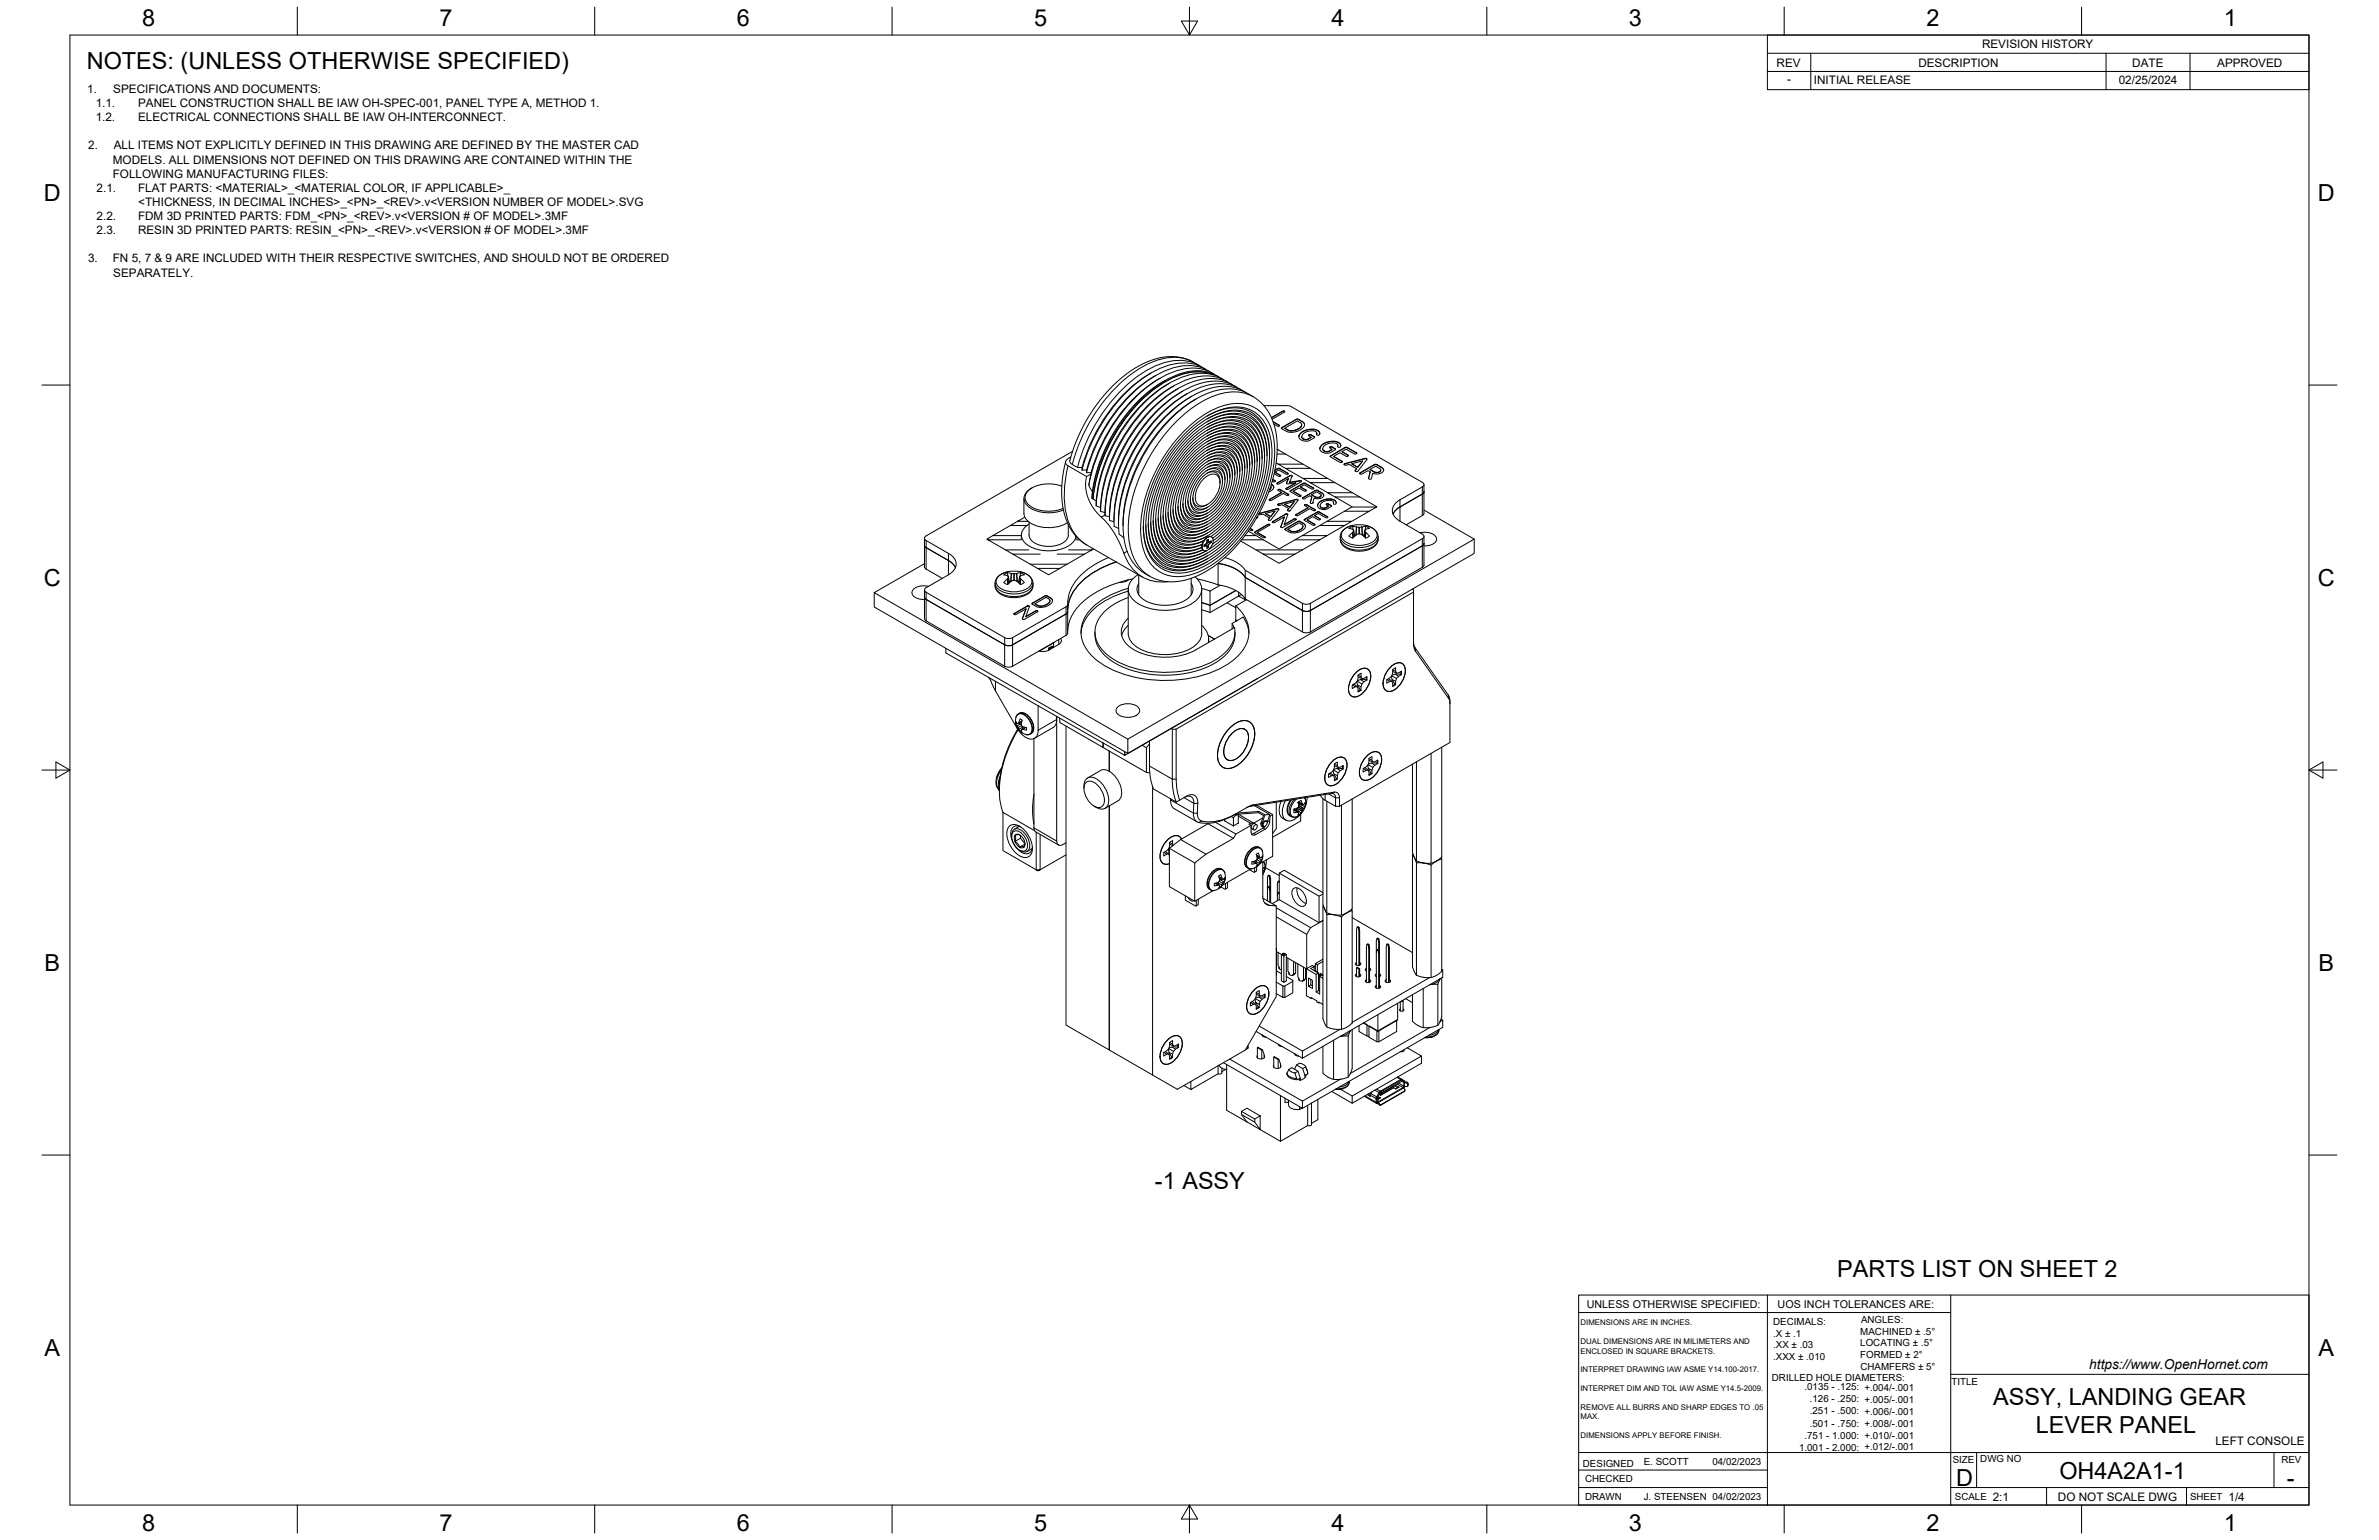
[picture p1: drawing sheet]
<svg xmlns="http://www.w3.org/2000/svg" width="864mm" height="559mm" viewBox="0 0 864 559" stroke-linecap="round" stroke-linejoin="round" font-family="sans-serif">
<defs><g id="words">
<g font-size="8.5">
<text x="51.6" y="9.4">8</text>
<text x="159.5" y="9.4">7</text>
<text x="267.5" y="9.4">6</text>
<text x="375.4" y="9.3">5</text>
<text x="483.4" y="9.4">4</text>
<text x="591.3" y="9.4">3</text>
<text x="699.3" y="9.4">2</text>
<text x="807.2" y="9.4">1</text>
<text x="31.5" y="25">NOTES: (UNLESS OTHERWISE SPECIFIED)</text>
<text x="16" y="72.9">D</text>
<text x="841.4" y="72.9">D</text>
<text x="16" y="212.6">C</text>
<text x="841.4" y="212.6">C</text>
<text x="16.2" y="352.3">B</text>
<text x="841.7" y="352.3">B</text>
<text x="419.3" y="431.4">-1 ASSY</text>
<text x="667" y="463.3">PARTS LIST ON SHEET 2</text>
<text x="16.2" y="492">A</text>
<text x="841.7" y="492">A</text>
<text x="723.5" y="510">ASSY, LANDING GEAR</text>
<text x="739" y="519.8">LEVER PANEL</text>
<text x="710.1" y="539.1">D</text>
<text x="747.6" y="536.7">OH4A2A1-1</text>
<text x="830.1" y="539.1">-</text>
<text x="51.6" y="555.5">8</text>
<text x="159.5" y="555.5">7</text>
<text x="267.5" y="555.5">6</text>
<text x="375.4" y="555.4">5</text>
<text x="483.4" y="555.5">4</text>
<text x="591.3" y="555.5">3</text>
<text x="699.3" y="555.5">2</text>
<text x="807.2" y="555.5">1</text>
</g>
<text font-size="5" x="758.4" y="496.8">https://www.OpenHornet.com</text>
<g font-size="4.3">
<text x="719.5" y="17.6">REVISION HISTORY</text>
<text x="644.9" y="24.2">REV</text>
<text x="696.4" y="24.2">DESCRIPTION</text>
<text x="774" y="24.2">DATE</text>
<text x="804.9" y="24.2">APPROVED</text>
<text x="31.7" y="33.7">1.</text>
<text x="41.1" y="33.7">SPECIFICATIONS AND DOCUMENTS:</text>
<text x="648.7" y="30.2">-</text>
<text x="658.5" y="30.6">INITIAL RELEASE</text>
<text x="769.1" y="30.3">02/25/2024</text>
<text x="34.7" y="38.9">1.1.</text>
<text x="50.1" y="38.9">PANEL CONSTRUCTION SHALL BE IAW OH-SPEC-001, PANEL TYPE A, METHOD 1.</text>
<text x="34.7" y="44">1.2.</text>
<text x="50.1" y="44">ELECTRICAL CONNECTIONS SHALL BE IAW OH-INTERCONNECT.</text>
<text x="32" y="54.2">2.</text>
<text x="41" y="59.3">MODELS. ALL DIMENSIONS NOT DEFINED ON THIS DRAWING ARE CONTAINED WITHIN THE</text>
<text x="41.3" y="54.2">ALL ITEMS NOT EXPLICITLY DEFINED IN THIS DRAWING ARE DEFINED BY THE MASTER CAD</text>
<text x="41" y="64.5">FOLLOWING MANUFACTURING FILES:</text>
<text x="35.1" y="69.6">2.1.</text>
<text x="50.1" y="69.6">FLAT PARTS: &lt;MATERIAL&gt;_&lt;MATERIAL COLOR, IF APPLICABLE&gt;_</text>
<text x="50.2" y="74.7">&lt;THICKNESS, IN DECIMAL INCHES&gt;_&lt;PN&gt;_&lt;REV&gt;.v&lt;VERSION NUMBER OF MODEL&gt;.SVG</text>
<text x="35.1" y="79.9">2.2.</text>
<text x="50.1" y="79.9">FDM 3D PRINTED PARTS: FDM_&lt;PN&gt;_&lt;REV&gt;.v&lt;VERSION # OF MODEL&gt;.3MF</text>
<text x="35.1" y="85">2.3.</text>
<text x="50.1" y="85">RESIN 3D PRINTED PARTS: RESIN_&lt;PN&gt;_&lt;REV&gt;.v&lt;VERSION # OF MODEL&gt;.3MF</text>
<text x="32" y="95.2">3.</text>
<text x="41" y="95.2">FN 5, 7 &amp; 9 ARE INCLUDED WITH THEIR RESPECTIVE SWITCHES, AND SHOULD NOT BE ORDERED</text>
<text x="41.1" y="100.4">SEPARATELY.</text>
<text x="804.2" y="524.4">LEFT CONSOLE</text>
<text x="723.4" y="544.5">2:1</text>
<text x="747" y="544.7">DO NOT SCALE DWG</text>
<text x="809" y="544.5">1/4</text>
</g>
<g font-size="3.9">
<text x="576" y="474.6">UNLESS OTHERWISE SPECIFIED:</text>
<text x="645.3" y="474.7">UOS INCH TOLERANCES ARE:</text>
</g>
<g font-size="3.5">
<text x="643.7" y="485">.X ± .1</text>
<text x="643.7" y="480.8">DECIMALS:</text>
<text x="675.3" y="484.3">MACHINED ± .5°</text>
<text x="675.6" y="480">ANGLES:</text>
<text x="643.7" y="489.3">.XX ± .03</text>
<text x="675.3" y="488.6">LOCATING ± .5°</text>
<text x="643.7" y="493.5">.XXX ± .010</text>
<text x="675.3" y="492.8">FORMED ± 2°</text>
<text x="675.4" y="497.1">CHAMFERS ± 5°</text>
<text x="643.2" y="501.1">DRILLED HOLE DIAMETERS:</text>
<text x="708.4" y="502.7">TITLE</text>
<text x="655" y="504.4">.0135 - .125: +.004/-.001</text>
<text x="657" y="508.8">.126 - .250: +.005/-.001</text>
<text x="657" y="513.2">.251 - .500: +.006/-.001</text>
<text x="657" y="517.7">.501 - .750: +.008/-.001</text>
<text x="653.1" y="526.5">1.001 - 2.000: +.012/-.001</text>
<text x="655" y="522.1">.751 - 1.000: +.010/-.001</text>
<text x="574.6" y="532.3">DESIGNED</text>
<text x="596.7" y="531.6">E. SCOTT</text>
<text x="621.6" y="531.6">04/02/2023</text>
<text x="708.9" y="530.9">SIZE</text>
<text x="718.9" y="530.5">DWG NO</text>
<text x="828.2" y="530.9">REV</text>
<text x="575.4" y="537.9">CHECKED</text>
<text x="575.4" y="544.3">DRAWN</text>
<text x="596.7" y="544.3">J. STEENSEN 04/02/2023</text>
<text x="709.6" y="544.2">SCALE</text>
<text x="795" y="544.2">SHEET</text>
</g>
<g font-size="2.8">
<text x="573.7" y="480.9">DIMENSIONS ARE IN INCHES.</text>
<text x="573.7" y="487.7">DUAL DIMENSIONS ARE IN MILIMETERS AND</text>
<text x="573.7" y="491.1">ENCLOSED IN SQUARE BRACKETS.</text>
<text x="573.7" y="497.9">INTERPRET DRAWING IAW ASME Y14.100-2017.</text>
<text x="573.7" y="504.7">INTERPRET DIM AND TOL IAW ASME Y14.5-2009.</text>
<text x="573.7" y="511.6">REMOVE ALL BURRS AND SHARP EDGES TO .05</text>
<text x="573.7" y="514.9">MAX.</text>
<text x="573.7" y="521.8">DIMENSIONS APPLY BEFORE FINISH.</text>
</g>
</g></defs>
<!-- layer: Visible -->
<g fill="none" stroke="#000" stroke-width=".36">
<path d="M417.9 135.3a56.7 56.7 0 0 0-25.1 34.3M418.7 136.7a57.5 57.5 0 0 0-24.2 33.8M419.5 136.2l-.8 .5M421.2 137.2a56.8 56.8 0 0 0-25.1 34.3M422.8 138.1a57 57 0 0 0-25.5 35.9l-.7 4.3M424.5 139.1a56.6 56.6 0 0 0-25 33.7l-1 4.5-.6 4.5M435.1 132.5l-1.9-1.1a19.6 19.6 0 0 0-19.2 1.1l-5 3.1-4.8 4.1-4.7 5.3-4.3 6.1-3.9 7.5-2.9 8.4 .4 1.2 2.3 1.4M435.9 133a16.9 16.9 0 0 0-16.9 0 54.8 54.8 0 0 0-24.6 27.2l-2.1 5.7-1.2 3.7M437.5 133.9a16.9 16.9 0 0 0-16.9 0 54.8 54.8 0 0 0-24.5 27.3l-2.2 5.6-1.1 3.8M439.2 134.9a16.9 16.9 0 0 0-17 0 54.8 54.8 0 0 0-24.5 27.2l-2.2 5.6-1.1 3.8M440.5 136a19.6 19.6 0 0 0-17.6 2.6 58.9 58.9 0 0 0-26.1 42.4M440.8 135.8a16.4 16.4 0 0 0-16.2-.3 52.5 52.5 0 0 0-23.5 23.8 58.7 58.7 0 0 0-5.8 16.7"/>
<path d="M442.4 136.8a16.3 16.3 0 0 0-16.1-.4 52.9 52.9 0 0 0-24.1 25 55.2 55.2 0 0 0-5.8 19.3M444.1 137.7a16 16 0 0 0-14.9-.9 49.1 49.1 0 0 0-23 21.2 56.6 56.6 0 0 0-8.3 25.5M445.7 138.7a16.1 16.1 0 0 0-15.2-.8 49.8 49.8 0 0 0-23.1 21.9 55.3 55.3 0 0 0-7.9 25.8M447.3 139.6a16.2 16.2 0 0 0-15.3-.7 50.2 50.2 0 0 0-23.3 22.3 54.7 54.7 0 0 0-7.6 26l1.7 .3M425 152a32.6 32.6 0 0 1 20.7-10.9 18.1 18.1 0 0 1 10.5 3.7l2.8 2.6 1.5 2.1 1.3 2.6 1.5 5.3 .4 5.1-.5 5.8-1.5 6.9-2.2 6.1-3.4 6.7-4.1 6.3-4.2 5-4.3 4-5.8 4.1-5.6 2.6-4.6 1-3 .1-2.2-.2-3.6-1.1a16.8 16.8 0 0 1-10.8-14.9 50.9 50.9 0 0 1 8.1-31.2l4.1-6.1zM426.1 140a56.2 56.2 0 0 0-24.2 31l-1.7 6.6-.7 6.5M427.7 141a56.6 56.6 0 0 0-25 33.9l-1.3 6.7-.3 4.3M429.3 141.9a56.7 56.7 0 0 0-25 34l-1.3 6.8-.2 5.3M430 158.6a29.2 29.2 0 0 1 17.1-9.7 11.9 11.9 0 0 1 13.1 10.1 39.6 39.6 0 0 1-5.4 27 43.6 43.6 0 0 1-20 19.5 12.7 12.7 0 0 1-15.5-3 22.9 22.9 0 0 1-2.8-18 52.6 52.6 0 0 1 13.5-25.9zM430.1 157.4a30.2 30.2 0 0 1 17.4-9.7 12.4 12.4 0 0 1 13.6 10.5 40.6 40.6 0 0 1-5.1 27.1 45.4 45.4 0 0 1-21.4 21.3 13.2 13.2 0 0 1-16.1-3.1 23.7 23.7 0 0 1-2.9-18.4 54.8 54.8 0 0 1 14.5-27.7zM430.4 159.3a27.8 27.8 0 0 1 16.8-9.3 11.3 11.3 0 0 1 12.1 9.5 37.8 37.8 0 0 1-5.1 26.1 41.7 41.7 0 0 1-19.5 18.9 12 12 0 0 1-15.2-3.8 24.5 24.5 0 0 1-1.7-18.5 51.2 51.2 0 0 1 12.6-22.9zM431 142.9a56.7 56.7 0 0 0-25.1 34l-1.2 6.7-.3 5.3"/>
<path d="M432.1 159.8a22.2 22.2 0 0 1 16.3-7.5 10.9 10.9 0 0 1 9.4 10.2 37.8 37.8 0 0 1-6.5 25.2 34.2 34.2 0 0 1-18.2 15.2 10.6 10.6 0 0 1-13.8-8 34.9 34.9 0 0 1 5.1-25.2l3.6-5.3zM432.6 143.8a56.7 56.7 0 0 0-25 34l-1.3 6.7-.3 5.3M434.3 144.7a56.7 56.7 0 0 0-25.1 34.1l-1.3 6.7-.2 5.3M438.2 153.1a15.4 15.4 0 0 1 14.1-1.7 13.4 13.4 0 0 1 6.7 11.9v2.6M438.2 156.2a13 13 0 0 1 12.8-1.2 12.1 12.1 0 0 1 5.3 10l.1 1.9M438.2 159.3a10.5 10.5 0 0 1 11.9-.2 11.6 11.6 0 0 1 3.6 9.4M438.2 154.1a14.3 14.3 0 0 1 14.1-1.3 14.7 14.7 0 0 1 5.8 13.6M438.2 151a17.1 17.1 0 0 1 14.7-2.1 13.5 13.5 0 0 1 7.7 11.3l.2 4.7M438.2 157.2a12 12 0 0 1 12.8-.7 12.9 12.9 0 0 1 4.4 11.5M438.2 152a16 16 0 0 1 14.8-1.7 13.9 13.9 0 0 1 6.9 12.4l.1 2.1M438.2 155.1a13.7 13.7 0 0 1 13.5-1.2 12.7 12.7 0 0 1 5.5 10.5l.1 2M438.2 158.2a11.4 11.4 0 0 1 12.1-.6 12.3 12.3 0 0 1 4.3 10.9"/>
<path d="M449 140.5a16.4 16.4 0 0 0-16.3-.3 52.9 52.9 0 0 0-23.7 24.4 52.1 52.1 0 0 0-6.2 24.2l1.6 .6M450.6 141.5a16 16 0 0 0-14.9-.9 49 49 0 0 0-23.1 21.3 53.7 53.7 0 0 0-8.1 29.1l1.6 .8M452.2 142.4a16.2 16.2 0 0 0-15.3-.7 50.3 50.3 0 0 0-23.4 22.6 51.1 51.1 0 0 0-7.2 29.6l1.7 1.3M458.8 147.2h8.5l1.4 .3M462.1 153l2.4 1.5-.7 .2-1.4-.8M462.2 153.1l2.2 1.4M464.4 154.3l.1 .2M465.2 155.2l5.6-3.2 2.1 1 .6 .9-.1 .8-.5 .7-2.7 1.3-1.5 .2-1.4-.2-2.1-1.2zM465.5 155v.2M465.5 149.2l.7 .1M465.5 149.4l-3.9 2.2M466.2 149.2l.1 .3-4.5 2.6"/>
<path d="M466.2 149.2h-.7l-4 2.3M466.2 149.2l.2 .2M466.4 155.4l4.5-2.7 1.4 .9 .2 .6-.5 .9-1.5 .9-1.9 .4M467.4 156.1l1.2 .2M468.7 147.5l47.6 27.5M471.5 158.3v.2M472 157.3l2.1-1.3 2.4-.3 1.9 .5 .5 .5 .2 .7-.3 .5h-.7l-.2-1.1-1.1-.5-2.8 .5-1.3 1.3-.1 .6 .5 .5 1.2 .2 1.7-.8-1-.5 .3-.4h.5l1.4 .9-2 1.3-1.1 .2-1.6-.4-.8-.7-.2-.8zM472.5 154.1l-.4 1-1.6 1-2.3 .3-1.8-1 1 .5M472.6 158.5l.5 .8M472.9 156.7l-1.4 1.5M473.1 159.2l1.3 .4M473.6 154.2l-.7-1-2.1-1.1-5.7 3.3"/>
<path d="M475.2 157.8h.6M475.2 157.9l-.2 .1M475.8 157.7l1.4 1M476 158.6l-1.2 .8h-.4M476.8 155.7l1.5 .6M476.8 155.8l-1.8 .1-2.1 .6M478 157.2v.5M478.3 156.2l.8 1.2M374.6 177.1a3.9 3.9 0 0 0-2.8 3.3 3.9 3.9 0 0 0 2.1 3.9 13.9 13.9 0 0 0 12.2 .7M385.5 176.4a12.7 12.7 0 0 0-12.1 1.6 3.5 3.5 0 0 0 1.1 6 13.5 13.5 0 0 0 11.4 .5M386.8 167.5l-1.2 6.5a26.9 26.9 0 0 0 3.9 19.3l1.9 2.1 2.6 2.1 20.7 11.9M388.7 165.8l-1.8 1.4-.1 .7 .3 .6 7.3 4.4"/>
<path d="M389.3 163.8l-53.1 30.7M392.8 169.6v1l1.6-.1v1M392.8 169.6h-1.7M394.4 171.5h1.7l-.8 4.5M395.3 176l1.3 2.3M396 172l-1.6 .9-.2 1.4v3.4l1 3.5 2.2 3.8 4.2 4.4 2.3 3.2 1.7 2.8 2 4.3a16.5 16.5 0 0 0 9.5 10.7l4 .8 3-.1M396.6 178.3l-.2 2.4M430.7 160.1a26.6 26.6 0 0 1 16.1-8.9 10.8 10.8 0 0 1 11.6 9 36.2 36.2 0 0 1-4.9 25.1 40 40 0 0 1-18.6 18.1 11.5 11.5 0 0 1-14.6-3.6 23.5 23.5 0 0 1-1.6-17.8 49.1 49.1 0 0 1 12-21.9zM433.1 165.4a15.9 15.9 0 0 1 13.3-6 8.4 8.4 0 0 1 6.3 8.5 30.9 30.9 0 0 1-15.8 27.3 8.6 8.6 0 0 1-10.4-1.2 15.9 15.9 0 0 1-1.5-14.6 34.4 34.4 0 0 1 8.1-14zM433.4 166.2a16.3 16.3 0 0 1 11.8-5.8 7.6 7.6 0 0 1 6.6 8 28.9 28.9 0 0 1-14.9 25.7 7.8 7.8 0 0 1-10.1-1.7 17 17 0 0 1-.4-14.7 32.4 32.4 0 0 1 7-11.5zM433.5 167.3a15.4 15.4 0 0 1 11.2-5.7 7.1 7.1 0 0 1 6.2 7.4 27 27 0 0 1-13.9 24 7.1 7.1 0 0 1-10.5-3.7 22.7 22.7 0 0 1 3.9-18.1zM434.9 166.9a12.6 12.6 0 0 1 9.8-4.1 6.8 6.8 0 0 1 5.3 6.7 25 25 0 0 1-13 22.5 6.7 6.7 0 0 1-10.2-5.9 25.4 25.4 0 0 1 8.1-19.2z"/>
<path d="M435 168a11 11 0 0 1 10.1-3.8 7.1 7.1 0 0 1 4.1 7.4 23.4 23.4 0 0 1-12.1 19.3 6.2 6.2 0 0 1-9.4-5.4 23.2 23.2 0 0 1 7.3-17.5zM435.1 169a10.6 10.6 0 0 1 8.9-3.8 6.3 6.3 0 0 1 4.3 6.9 21.4 21.4 0 0 1-11.1 17.8 5.6 5.6 0 0 1-8.6-5 21.3 21.3 0 0 1 6.5-15.9zM435.4 169.8a9.6 9.6 0 0 1 8.1-3.5 5.7 5.7 0 0 1 3.9 6.3 19.5 19.5 0 0 1-10.1 16.2 5.1 5.1 0 0 1-7.8-4.5 19.4 19.4 0 0 1 5.9-14.5zM435.5 170.8a8.5 8.5 0 0 1 7.8-3.2 5.8 5.8 0 0 1 3.1 6.7 16.9 16.9 0 0 1-10.2 13.8 4.5 4.5 0 0 1-5.8-4.4 17.2 17.2 0 0 1 5.1-12.9zM435.6 171.8a7.4 7.4 0 0 1 7.5-3 6 6 0 0 1 2.2 7.2 14.7 14.7 0 0 1-9 11 4 4 0 0 1-5-3.9 15.3 15.3 0 0 1 4.3-11.3zM435.9 172.5a6.4 6.4 0 0 1 6.6-2.6 5.2 5.2 0 0 1 2 6.3 12.9 12.9 0 0 1-7.9 9.6 3.7 3.7 0 0 1-4.5-4.4 13.9 13.9 0 0 1 3.8-8.9zM436.8 172.7a4.3 4.3 0 0 1 5.9-1.1 7.1 7.1 0 0 1-.2 7.9 9 9 0 0 1-6.6 5.3 3.6 3.6 0 0 1-2.8-4.8 12.5 12.5 0 0 1 3.7-7.3zM437 173.7l.7-.6a2.91 2.91 0 0 1 4.9 .5 8.9 8.9 0 0 1-5.8 10 2.91 2.91 0 0 1-2.8-4.1l.8-2.7zM438.2 161.3a9 9 0 0 1 11 .3 11.1 11.1 0 0 1 2.6 8.5M438.2 170.7a3.5 3.5 0 0 1 4-.2 3.5 3.5 0 0 1 1.6 3.7M438.2 164.5a7 7 0 0 1 9.3 .7 9.1 9.1 0 0 1 1.7 5.9M438.2 167.6a5.1 5.1 0 0 1 7.6 1.6l.6 2.2 .1 1.8"/>
<path d="M438.2 162.4a8.4 8.4 0 0 1 10.3 .3 10.5 10.5 0 0 1 2.5 7.9M438.2 165.5a6.3 6.3 0 0 1 8.9 1.2 9.2 9.2 0 0 1 1.2 4.9M438.2 171.7a2.97 2.97 0 0 1 3.4-.1 2.97 2.97 0 0 1 1.3 3.1v.5M438.2 168.6a4.5 4.5 0 0 1 4.7-.6 4.5 4.5 0 0 1 2.6 3.9l.1 1.8M438.2 160.3a9.9 9.9 0 0 1 11.2-.2 11.7 11.7 0 0 1 3.4 9.4M438.2 163.4a7.6 7.6 0 0 1 10 .8 10.5 10.5 0 0 1 1.8 6.9M438.2 166.5a5.7 5.7 0 0 1 8.1 1.2 8.4 8.4 0 0 1 1.1 4.4M438.2 169.7a4.1 4.1 0 0 1 4.6-.3 4.1 4.1 0 0 1 1.9 4.3v.5M443.8 174.2v.5M447.4 172.1v.5M448.2 171.6v.5M449.2 171.1v.5"/>
<path d="M453.6 168.5v.5M456.3 166.9v.5M457.2 166.4v.5M459.9 164.9v.5M461.3 176.4l.1 .6-.6 .8M461.4 176.7l-.5 .9M461.5 175.8l.6 .4 .3 .6M461.5 175.7l.7 .6 .1 .9-1.8 1.4M461.7 175.8h.1M462 174l.9 .5M462 173.9l1 .7-.6 .3-.6-.3M462.4 176.7v.1"/>
<path d="M462.8 170.7l1.5-.7 3.1 1.7M462.8 170.6l1.5-.7 3.3 2-.6 .2-2.8-1.6-1.4 .8 2 1.2 .1 .2-.8 .1-1.6-.9M462.8 171.3l2.1 1.4M463.5 175.3l5-2.8 .6 .2-1 2.3 3.9-.6 .5 .2-5.1 3-.6-.3 3.6-2.1-3.2 .4-.2-.3 .7-1.6-3.5 1.9h-.6zM463.7 175.3l-.2 .2M464 177.7l.7-.1 3.2 2-.6 .2-1.4-.8-4.4 2.6-.7-.1v-.3l4.4-2.5-1.2-.7zM464.1 177.6l.7 .2 2.8 1.6M464.1 177.7l-.2 .2M465.2 178.7l-4.4 2.6M466.8 177.4h.1M467.4 171.6l.2 .3M467.6 179.3l.2 .3"/>
<path d="M467.7 173.7l-.7 1.7M468.4 178.1l5-2.9 3.5 2-.7 .3-2.7-1.6-1.4 .8 2 1.1v.3l-.7 .1-1.9-1.1-2 1.1 2.6 1.6 .1 .2-.3 .2-3.4-1.8zM468.6 178.1l-.3 .2M469 172.6l.1 .2M469 172.7l-.6-.1-4.7 2.6M469.5 178.2l2.7 1.8M470.4 175.2l-3.6 2.1M471.8 174.4l.5 .2M471.8 174.5l-3.7 .5M472.1 176.7l2.1 1.4M472.2 179.8v.2M472.3 174.5l.2 .2"/>
<path d="M476.1 179.5l1.8-1 1.6 .9 .1 .5-.4 .5M476.7 177l.2 .3M476.7 177.1l-3.3-1.7-4.8 2.6M477.5 178v.1M479.1 162.7v.2M479.6 179.7l-.4 .7-1.1 .2-2-1.1 1.8 .9M479.7 161.6l1.8-1.1 2.7-.4 1.7 .4 .7 .6 .1 .7-.2 .4-.7 .1-.3-1.1-1.2-.5-2.8 .5-.9 .7-.4 .6v.7l.5 .4 1.3 .2 1.6-.8-.9-.5 .2-.4h.6l1.3 .9-1.9 1.3-1.3 .2-1.3-.3-1.1-.9v-.9zM479.8 178.8v.1M480.2 162.9l.5 .8M480.5 179.8l-.6-.8-2-1.1-5.1 2.9M480.5 161l-1.4 1.6M480.7 163.6l1.3 .4"/>
<path d="M482.8 162.2h.6M482.8 162.3l-.2 .1M482.9 165.5l5.7-3.3 3.9 2.2-.7 .4-3.1-1.8-1.5 .9 2.2 1.2-.1 .4-.6 .1-2.3-1.3-2.3 1.3 3.1 1.7 .1 .3-.4 .3-3.9-2.1zM483.2 165.4l-.3 .3M483.4 162.1l1.4 1M483.6 163l-1.1 .8h-.5M484.1 165.6l3.1 1.9M484.4 160.1l1.5 .6M484.4 160.2l-2.1 .2-1.8 .5M485.6 161.6v.5M485.9 160.5l.8 1.3M487.2 163.9l2.3 1.5"/>
<path d="M487.2 167.4l.1 .2M487.9 168.4l7.7-2.1 .6 .2-3.6 4.6-.7-.2 .5-.8-2.7-1.6-1.4 .3zM488 168.4l-.1 .2M490.7 168.3l3.9-1.1-1.7 2.4-2.2-1.3 2.2 1.3M492 170.6l-.1 .3M492.3 164.2l.2 .3M492.3 164.3l-3.8-1.9-5.3 2.9M492.4 170.1l-.4 .7M493.6 171.7l5.6-3.3 2.4 1.2 .7 .9-.4 .8-.9 .5-1.4 .2-1.3-.3-.5 2-.3 .2-.7-.2 .6-2.5-.8-.4-2.2 1.2h-.6zM493.6 171.6v.1M494.6 167.2l-1.7 2.3M495.4 166.3l.7 .2"/>
<path d="M495.4 166.5l-7.4 1.8M496.1 166.4l.1 .3M497.4 170.3l2-1.1 1.7 1 .1 .5-.4 .6M497.4 171.2l-.6 2.5M497.8 173.6h.1M498.8 168.6v.1M500.8 171.1l-1.5 .4M501.2 170.6l-.4 .7-1.2 .2-2.2-1.2 1.9 1M501.4 169.5v.1M502.3 170.6l-.6-.8-2.5-1.2-5.6 3.2M516.3 175a.88 .88 0 0 1 .6 .9 .88 .88 0 0 1-.6 .8l-8.1 4.7a4.1 4.1 0 0 0-2.8 3.8 4.1 4.1 0 0 0 2.8 3.9l8.1 4.7a.88 .88 0 0 1 .6 .8 .88 .88 0 0 1-.6 .9l-40.6 23.4M516.9 175.9v10.5l-.6 .6-5.8 3.4"/>
<path d="M516.9 178.4l-.6 .9-8.7 5-1.4 1.3-.5 .9M335.6 195.3v10.3l.6 .9M335.6 197.9l.6 .8M336.2 198.7l8.7 5.1 1.4 1.2 .5 1M336.2 196.1l8.1 4.7M336.2 194.4a.88 .88 0 0 0-.6 .9 .88 .88 0 0 0 .6 .8M370.8 194.2v1.4M371.7 180.9v5.4a5.7 5.7 0 0 0 4.7 4.6 14 14 0 0 0 11.1-1.2M373.6 189.5v4.7a5.1 5.1 0 0 0 4.8 3.9 9 9 0 0 0 9.1-2.6l.3-1.3v-3.9M373.6 190.2a4.2 4.2 0 0 0-2.8 3.9 4.2 4.2 0 0 0 2.6 4 14.9 14.9 0 0 0 15.6-.8 4.4 4.4 0 0 0 1.6-2.8M390.6 194.6v1M396.4 180.7l.7 .5a1.37 1.37 0 0 1 .8 1.9v.4l1.6 .7v1.4l1.6 .3v1.1"/>
<path d="M415 191a17.1 17.1 0 0 0 5.6 13.9 13.5 13.5 0 0 0 13.7 .9l4.1-2M415.9 190.5a16 16 0 0 0 6 13.7 13.9 13.9 0 0 0 14.2-.2l2.3-1.3M416.8 190a15.4 15.4 0 0 0 5.7 13.1 13.4 13.4 0 0 0 13.6-.2l2.3-1.2M417.7 189.5a14.3 14.3 0 0 0 6 12.9 14.7 14.7 0 0 0 14.7-1.8M418.6 189a13.7 13.7 0 0 0 5.8 12.3 12.7 12.7 0 0 0 11.8-.5l1.7-.9M419.5 188.4a13 13 0 0 0 5.6 11.8 12.4 12.4 0 0 0 11.6-.7M420.4 187.9a12.1 12.1 0 0 0 5.8 11.4 11.6 11.6 0 0 0 10.1-.6M421.3 187.4a11.5 11.5 0 0 0 5.4 10.8 10.9 10.9 0 0 0 9.5-.6M422.2 186.9a10.8 10.8 0 0 0 5.3 10.3 10.6 10.6 0 0 0 9.2-.8M423.1 186.4a9.9 9.9 0 0 0 5.5 9.8 11.7 11.7 0 0 0 9.8-1.8M424 185.9a9 9 0 0 0 5.8 9.4 11.2 11.2 0 0 0 8.6-1.9M424.9 185.3a8.4 8.4 0 0 0 5.4 8.9 10.5 10.5 0 0 0 8.1-1.9"/>
<path d="M425.8 184.8a7.6 7.6 0 0 0 5.7 8.3 10.7 10.7 0 0 0 6.9-1.8M426.7 184.3a7 7 0 0 0 5.3 7.7 9.9 9.9 0 0 0 6.4-1.7M427.6 183.8a6.3 6.3 0 0 0 5.6 7.1 9.5 9.5 0 0 0 5.2-1.7M428.5 183.3a5.7 5.7 0 0 0 5.1 6.4 8.4 8.4 0 0 0 4.3-1.3M429.4 182.7a5.1 5.1 0 0 0 5.3 5.9l2.1-.6 1.6-.8M430.3 182.2a4.5 4.5 0 0 0 1.8 4.4 4.5 4.5 0 0 0 4.7 .3l1.6-.8M431.2 181.7a4.1 4.1 0 0 0 2.1 4.2 4.1 4.1 0 0 0 4.6-.6l.5-.2M432.1 181.2a3.5 3.5 0 0 0 1.8 3.6 3.5 3.5 0 0 0 4-.5l.5-.3M433 180.7a2.97 2.97 0 0 0 1.6 3 2.97 2.97 0 0 0 3.3-.4l.5-.3M436.2 197.6v1l.4 .9M436.2 197.8l.1 .1M436.2 198l.1 .2"/>
<path d="M436.2 197.6l.2 1.2M437.1 198.4l.9-.3 .1 .8 .6-.3M437.4 197.6l.6 .5M437.4 199.9l.1 .2M437.5 195.7l.4-.4a1.4 1.4 0 0 1 1.9-.5 1.4 1.4 0 0 1 .6 1.9 3.8 3.8 0 0 1-3 3.2 1.71 1.71 0 0 1-.8-2.6zM437.6 198.1l-.5-.4v.7M437.8 197.3l.9 1.3M437.8 195.2h.1M437.9 197.7l.8 .4M437.9 195.1h.3M438 199.8l-.5 .3M438 197.1l.8 .5"/>
<path d="M438 199.8l-.1 .1M438 196.8h1.6M438.1 196a1.46 1.46 0 0 1-1 1.8M438.1 196l.6 .3M438.1 196.3l.7 .3M438.1 196l.6-.3 .1 .9 .9-.3-.1 .5M438.4 188.2l-.5 .2M438.4 196.7l.8 .5M438.6 198.6l-.5 .3M438.6 194.9l-.9 .4M439.2 199v.1M439.2 199.1l-.4 .2"/>
<path d="M439.3 199.1a41.8 41.8 0 0 0 18-32.7 13.2 13.2 0 0 0-5.7-11.8 12.5 12.5 0 0 0-11.5 .5 40.9 40.9 0 0 0-19.5 25.7 22 22 0 0 0 1.2 17 10.1 10.1 0 0 0 12.4 3.7l3.3-1.4M439.5 194.8l.2-.2-1 .1-.9 .5-1.1 1.2-.5 1.2M439.6 196.3v.5M439.7 196.9a1.46 1.46 0 0 0-1 1.7M439.7 194.6a33.8 33.8 0 0 0 13.9-26.4 9.9 9.9 0 0 0-5.7-9.7 12.6 12.6 0 0 0-10.8 2.5 33.8 33.8 0 0 0-13.9 26.6 9.8 9.8 0 0 0 5.8 9.5 10.9 10.9 0 0 0 8.1-1M440.1 195.1l.1 .2M440.2 197.3l-.1 .1M440.3 197.3a39.8 39.8 0 0 0 16-31 11.8 11.8 0 0 0-6.1-11 13.3 13.3 0 0 0-11.8 1.8 39.5 39.5 0 0 0-18 31.9 12.1 12.1 0 0 0 6 11.2 11.8 11.8 0 0 0 10.1-.7M440.4 195.2a35.7 35.7 0 0 0 14.1-27.8 10.3 10.3 0 0 0-6.2-10.1 13.4 13.4 0 0 0-11.3 2.7 35.9 35.9 0 0 0-14.8 27.8 10.6 10.6 0 0 0 5.9 10.3 11 11 0 0 0 8.3-.6M440.4 196.1v.1M440.5 196.1a37.7 37.7 0 0 0 14.9-29.4 11.1 11.1 0 0 0-5.9-10.3 12.7 12.7 0 0 0-11.1 1.7 37.6 37.6 0 0 0-17.1 30.1 11.7 11.7 0 0 0 5.5 10.8 10.9 10.9 0 0 0 9.5-.4M453.8 191.8l.9 .5"/>
<path d="M453.8 191.7l.9 .7-.5 .2-.7-.4M454.7 192.2v.2M455.4 193.1l4.8-2.8 .8 .1-4.6 2.8 2.8 1.6v.3h-.6l-3.1-1.8zM455.6 193.1l-.2 .1M456.3 187.7v.1M456.3 187.6l.1 .3-.4 .3M456.3 187.6h.1M456.3 187.6l.1 .3M456.4 193.2l2.9 1.8M457.1 186.3l6.4-1.7 .7 .2-3.1 4-.7-.2 .5-.7-2.5-1.4-1 .3-.5-.2M459.3 194.8v.2M459.4 186.3l3.4-.9-1.5 2.1-1.9-1.2 1.9 1.2"/>
<path d="M460.2 190.3l.7 .1M460.2 190.4l-4.6 2.5M460.5 188.4l-.1 .2M460.8 181.4h-.1M460.9 187.9l-.4 .7M460.9 190.2l.1 .3M461.9 189.5h.1M461.9 189.3l5.1-2.9 .5 .4-1.3 3.6 3.6-2.1 .8 .1-5.2 3.1-.5-.4 1.3-3.5-3.6 2-.5 .1zM462.8 185.4l-1.5 2M463.5 184.6l.6 .2M463.5 184.7l-6.5 1.7M463.8 183l6.7-1.8 .7 .2-3.2 4.1-.6-.3 .4-.7-2.4-1.3-1.3 .2z"/>
<path d="M463.9 183.1l-.1 .1M464.1 184.6l.1 .3M464.9 191.2h.1M466.2 187.6l-1.3 3.5M466.3 182.9l3.5-.9-1.6 2.1-1.9-1.2 1.9 1.2M466.4 191.9l5-2.8 1.9 .8 .6 .9-.1 .7-.7 .7-1.3 .8-1.4 .3-2.1-.1-1.8-1zM466.7 191.8v.1M466.9 186.5l.4 .1M466.9 186.6l-5 2.8M467.3 186.5l.2 .3M467.4 185v.3M467.5 192l4.1-2.3 1.2 .8 .1 .7-.5 .7-1.2 .7-1.8 .4"/>
<path d="M467.8 184.5l-.4 .7M468.4 192.7l1 .1M469.6 188.3l.9 .2M469.6 188.5l-3.4 1.9M469.8 182l-1.6 2M470.4 186.9h-.1M470.5 181.2l.6 .2M470.5 181.3l-6.6 1.6M471.1 181.3l.1 .2M472.8 180.7l5.1-2.9 2 1.1 .6 .8-.3 .7-.9 .4-1.2 .2-1.1-.3-.5 1.8-.3 .2-.5-.2 .5-2.2-.7-.4-2.1 1.2zM472.8 180.7v.1M473 190.9l-.4 1-1.4 .8-2.1 .3-1.6-1 .9 .6"/>
<path d="M473.4 188.6l5.1-2.9 3.5 1.9-.6 .3-2.8-1.6-1.4 .8 2 1.2-.1 .3h-.5l-2.1-1.1-2 1.1 2.7 1.6 .1 .3-.4 .1zM473.5 183.2l.7-.1 3.3 2-.7 .2-1.3-.7-4.4 2.5-.7-.1v-.2l4.4-2.6zM473.7 183.1l3.6 1.9M473.7 183.2l-.2 .2M473.7 188.5l-.3 .2M473.9 191l-.7-1-1.8-.8-5 2.9M474.5 188.6l2.8 1.8M474.8 184.2l-4.4 2.6M476.2 180.3l-.5 2.2M476.6 182.4h.1M477.2 187.1l2.1 1.4M477.3 184.8l.2 .3"/>
<path d="M477.3 190.3v.1M478.3 183.3v.2M478.9 182.2l1.7-.9 2.1-.3 1.7 .5 .7 .9-.2 .5-.6 .1-.3-.2v-.7l-.5-.4-1.2-.1-1.4 .2-1.5 1.1-.2 .7 .3 .4 1 .4 .9-.3 .8-.5-.8-.5 .3-.3 .7 .1 1 .8-2.4 1.2-2.1-.5a1.29 1.29 0 0 1 0-2.2zM479.2 180.2l-1.3 .3M479.2 183.5l.5 .8M479.6 181.9l-1.3 1.3M479.7 184.1l.4 .3h.8M481.6 182.8l.5 .1M481.6 183l-.2 .1M481.8 187.4l.2 .3M481.8 187.5l-3.3-1.7-4.8 2.6M482.1 182.8l1.3 .9"/>
<path d="M482.2 183.6l-1.3 .7M483 181l1.4 .5M483 181.1l-3.4 .6M484.1 182.4l-.1 .4M484.4 181.4l.7 1.1M491 191l1.4 .2M491.3 192.3l-.3-1.3-1.3 .7 1.3 .4 .4 .4M491.4 192.5l-1.7 2 .6 .4 .7 .4 1.4-1.3 1.1-.3M491.4 192.5l.2 2.2M491.6 194v.2M491.6 194.2l.3 .2M491.6 194.2h.1"/>
<path d="M492.4 191.2h.1M492.5 191.2l.8 .1M493.3 191.4h.2M495.2 194.2l-.3 .2M495.2 194.2h.1M495.2 194v.2M495.4 192.5l-.2 2.2M495.4 192.5l1.7 2-.6 .4-.7 .4-1.4-1.3-.9-.3M495.7 190.6a8 8 0 0 0-8.8 2.7l-.4 1.2v1.4l.3 1.1 .8 1 2.4 1.5 2.9 .5 3.1-.3 1.4-.5 1.5-1 .7-.7 .6-1.2-.1-2.6a5.6 5.6 0 0 0-4.4-3.1M495.8 192.1l-.4 .4M495.8 191l-2.3 .3M495.8 192l1.3-.3-1.3-.7-.3 1.3"/>
<path d="M495.8 192v.1M515.5 193.3a5.2 5.2 0 0 1 5.9 1.9 2.86 2.86 0 0 1-3 2.8l-1.5 .1M516.9 185.1l18.3 10.5-125.8 72.6-92-53.1 18.2-10.6M516.9 194.6v10.4l-.3 .7-40.9 23.6M516.9 197.2l-.6 .9-40.6 23.4M535.2 195.6v5.2l-125.8 72.6M317.4 215.1v5.1l92 53.2v-5.2M335.6 214.1v10.3l.6 .9M335.6 216.7l.6 .8M336.2 217.5l28.5 16.5 1.5 .3 1.4-.3M336.2 214.9l28.5 16.5 1.5 .3 1.4-.3M336.2 206.5l5.9 3.4"/>
<path d="M336.2 213.2a.88 .88 0 0 0-.6 .9 .88 .88 0 0 0 .6 .8M337 212.8a5.2 5.2 0 0 0-5.9 1.8 2.86 2.86 0 0 0 3 2.8l1.5 .1M344.3 200.8a4.1 4.1 0 0 1 2.8 3.9 4.1 4.1 0 0 1-2.8 3.9l-8.1 4.7M362.3 209.2l.6-.5a8.8 8.8 0 0 1 11.7 1.4l.3 1v1.9l-.5 1.2-.9 1-2.9 1.4-3.6 .2-2.8-.7-1.6-.9-.8-1-.5-1.2v-1.7l.3-1.2zM365.7 207.9l.3 1.3M365.7 208.9h.1M365.7 207.8l-1.3 .8 1.3 .3M365.7 207.8l2.3 .4 1.1-.1M365.7 208.9l.4 .4M366.1 209.3l-1.7 2.1 1.3 .7a2.65 2.65 0 0 1 3.3-1.3M366.1 209.4l.3 2.1M366.3 210.8v.3"/>
<path d="M366.3 211.1l.3 .2M366.3 211.1h.1M369 210.8l.1 .1M369.1 208.1h-.1M369.1 210.9l1.4 1.2M369.1 208.1l1.4-.3-.3 1.4M369.9 211.1h.1M369.9 211.1l-.3 .2M369.9 210.8v.3M370.1 209.4l-.3 2.1M370.1 209.3l1.7 2.1-1.3 .7M370.5 207.8l1.3 .8-1.3 .3-.4 .4"/>
<path d="M373 219.8l.5 .2M373 219.9l-4.9 2.8M373.5 219.9l.2 .2M374.6 219l5.1-2.9 1.7 .9 .7 .8-.2 .8-.5 .6-2.5 1.1-2.4-.1zM374.9 218.8v.1M375.7 219.1l4-2.4 1.3 .8 .1 .6-.4 .7-1.4 .8-1.7 .4M376.6 219.7l1 .2M381.1 218l-.3 .8-1.3 .9-2.2 .3-1.6-.9 .9 .5M382.1 218l-.7-.9-1.7-.9-5.1 2.9M387.6 219.4l-.2 10.8-19.8 11.5M387.6 219.3l-.6 .9-19.4 11.2M402.4 202.3a24.1 24.1 0 0 0-13.9 12.1l-.7 2.4-.2 2.5"/>
<path d="M405.2 203.9a27 27 0 0 0-16.3 12.1 12.6 12.6 0 0 0-1.3 5.2M408.7 210.6l.1 .1M408.8 210.6l.1 .2M408.9 210.8v.1M409 210.6v.1M409 210.7l-1.3 .5-1.4 .1M409.6 213.8v16a7.7 7.7 0 0 0 5.7 6.4 20.4 20.4 0 0 0 18.6-2 6 6 0 0 0 2.3-4.4v-16M409.6 216.8a17.6 17.6 0 0 0-11.7 9.8 10.4 10.4 0 0 0 4.7 11.6 37.9 37.9 0 0 0 28.9 4.9 23.3 23.3 0 0 0 15.6-9.3 8.9 8.9 0 0 0 1.1-6.1l-14.1 8.1M409.6 214.5a25.2 25.2 0 0 0-15.8 10.6 11.1 11.1 0 0 0-1.4 4.7M409.6 213.5a24.5 24.5 0 0 0-16.1 11.1 11.8 11.8 0 0 0 4 14.5 40.5 40.5 0 0 0 27.3 7.8 38.4 38.4 0 0 0 23.9-8.2 11.7 11.7 0 0 0-.1-18.8M409.6 210.4l-.6 .4M411.2 210.1a34.7 34.7 0 0 0-20.5 10.8 13.7 13.7 0 0 0-3.1 8"/>
<path d="M413.2 208.5a5.6 5.6 0 0 0-2.8 8 15.5 15.5 0 0 0 13 5 15.4 15.4 0 0 0 11.9-4.9 5.1 5.1 0 0 0-1.5-7.3M413.4 208.6v7.2M413.4 211.7a4 4 0 0 0 1.5 5.7 15 15 0 0 0 16.7-.6 3.8 3.8 0 0 0 .8-5.1M432.4 209.8v6M434.6 210.1l7.6 2.1M436.2 213.5l3.1 1M436.2 218.7l3.1 .9M439.3 214.5v7.8M442.1 204.4l.1 .1M442.2 204.5l3.1 .6 2.2 .8 2.5 1.5 1.5 1.4 .5 .7v7.8l-1.6-1.8-2.2-1.5-2.5-1-3.5-.8M442.2 204.4l3.1 .7 3.2 1.3 1.9 1.3 1.6 1.8v-2.6M442.2 204.5v7.7"/>
<path d="M442.9 212.3l-3.6 2.2M444.6 202.3l4.3 1.8 2 1.4 1.1 1.4 20.8 12 1.4 .4 1.5-.4M445.4 218.7l3.2 1.8M448.6 214.3l-9.3 5.4M448.6 219.9v5.6M449.6 216.3l-10.3 6M449.6 216.3l2.6 1.5M450.7 215.8l-1 .5M452 217.3l20.8 12 1.4 .3 1.5-.3M452 209.5l20.8 12 1.4 .4 1.5-.4M452.5 217.6l-3.9 2.3M512.7 213.8l.4 .2v20.3l.7 2"/>
<path d="M513.1 214.8l-86.1 49.8M336.2 225.3l28.5 16.4 1.5 .4 1.4-.4M343.3 235.2v1.7l65 37.2M368.1 222.7l5-2.9 .6 .3-1.3 3.6 3.6-2.1 .8 .2-5.1 3-.6-.3 1.3-3.6-3.7 2.1h-.4zM368.1 222.8h.1M371.1 224.5v.1M372.4 220.9l-1.3 3.5M375.8 221.7l.9 .2M375.8 221.8l-3.4 1.9M380.6 235.2l.3 .2M380.7 235.5v.4M380.9 235.5v.3"/>
<path d="M382.2 235.1l-.3-.6-1.3 .7 .2 .3M382.4 233.2h.1M382.4 233.2v1.7M384.3 233.8l-4 2.3-1.9 .3-1.2-.2M385 231.7l.3 1.1-.9 1M387.6 221.9l-.6 .9-19.4 11.2M397.5 229.3a11.4 11.4 0 0 0 6 10.5 38.8 38.8 0 0 0 38.8 0 11.7 11.7 0 0 0 6-10.5M409.6 224.3a6.3 6.3 0 0 0 .8 10.6 24.3 24.3 0 0 0 23.7 .9M409.6 226.9l-1.7 2.1-.7 1.6M436.2 221.3l3.1 1M436.2 226.9a6.4 6.4 0 0 1 2.4 6.3M438.6 230.6l2.3 1.3"/>
<path d="M438.8 231.9v1.2M447.3 228.2v-2l4-2.3a11.4 11.4 0 0 1 2.1 5.9M447.3 226.2l.6 1.6M448.6 225h.1M448.6 225l.3 .3M513.1 232.9l.6 2.2 12.4 17.9 .3 1.4-.1 15-40.1 23.2h-1.4l-3.8-2.2-1.2-1-.5-.8M513.8 236.3l12 17.1 .5 1.9M358.9 245.8l.7 1M359.6 246.9l1.5 3.2 8.1 14.1M369.2 259.5l.9-.7a4.4 4.4 0 0 1 4.9 3.7l.3 1.3a2.43 2.43 0 0 1-1 2.4l-.8 .4a4.9 4.9 0 0 1-4.3-7.1zM376.9 256.1v8.9a2.78 2.78 0 0 1-1.5 3 2.78 2.78 0 0 1-3.3-.6l-1.8-1.6-1.1-1.6M383.6 259.9v45.3a1.37 1.37 0 0 0 .7 1.4 1.37 1.37 0 0 0 1.6-.1l1.1-.7"/>
<path d="M405.8 256.5a6.1 6.1 0 0 1 7.6 .4 2 2 0 0 1-1.6 3 5.5 5.5 0 0 1-6.6-1.6 1.69 1.69 0 0 1 .6-1.8zM456.6 246.1l-48.3 28v-1.3M491 248.5l1 .7M491.5 248.2l1.2 1M492.2 244.1l.6-.6a2.6 2.6 0 0 1 2.7-1 2.6 2.6 0 0 1 2 2 8.2 8.2 0 0 1-5.4 8.4 2.63 2.63 0 0 1-2.5-3.8l.9-2.6zM492.5 247.3l.3 1.2 1 1.8M492.7 247.2l1.7 1M492.8 248.5l1.3 .7M493 244.9a3 3 0 0 1-2.1 3.7v1.2l1.1-.6h.7l.3 .6v1.2l1.1-.6M493 245.6l1.4 .6M493 245l1.1 .5M493 244.9l1.1-.6v1.2l.3 .7 .7-.1 1.1-.6"/>
<path d="M493.8 250.3l-.8 .5M493.8 250.3l.3 .1M493.9 246.6l1.2 .8M495.9 246.6h-2l-1.2 .4M496.2 246.8a3 3 0 0 0-2.1 3.6M496.2 245.5v1.3l-.3-.2 .1-.9M503.5 246.6l-.1 1.3 1.1-.7h.7l.4 .7v1.2l1-.7-.3-.1M503.5 246.6l1 .6M504 246.3l1.2 .9M504.7 242.1l.7-.6a2.6 2.6 0 0 1 2.7-1 2.6 2.6 0 0 1 2 2 8.2 8.2 0 0 1-5.4 8.4 2.63 2.63 0 0 1-2.6-3.7l.9-2.7zM505.1 245.4l.2 1.2 1 1.7M505.2 245.2l1.7 1"/>
<path d="M505.3 246.6l1.3 .6M505.6 243.6l1.3 .6M505.6 243.1l1 .5M506.3 248.3l-.7 .5M506.5 244.6l1.2 .8M506.6 242.4v1.2l.3 .6h.8l1-.7v1.3l-.2-.2v-.9M506.7 242.3l-1.1 .7a3.1 3.1 0 0 1-2.2 3.6M508.5 244.6h-2l-1.2 .4M508.7 244.8a3 3 0 0 0-2.1 3.7M363.6 278.7l-1.1 1.6-.7 1.8M368.8 261.8l.4 .7M368.8 261.8v.9"/>
<path d="M369.2 262.5l-.4 .2 .4 .7M369.2 263.4l.4 .6M369.2 262.5a1.07 1.07 0 0 0 1-1.3l.1-.3 .8 .4-.4 1.3M369.4 264.6a42.6 42.6 0 0 0-6.7 22.4l-.3-1.8 .6-3.1M369.6 264.8a39.9 39.9 0 0 0-6.3 27.3l.8 2.7M369.6 264l.3 .6M369.9 264.6l.4 .8 .8 .4-.4-.8 .1-.3 .5-.1M370 262.4l.4 .3M370.7 265.1l-.4 .3M370.7 262.6l.1 .7M370.8 263l-.4-.3-1.2 .8M370.8 263.3l.6 .4 1.2 .3v.9l-1.2-.2"/>
<path d="M370.8 262.1l-1.2 .5M370.8 263.3l-1.2 .7M371 261.6l-1.1 .5M371 263.5l.2 .4M371.2 264.4v-.5l-1.3 .7M371.9 263.9l-1.1 .8M372.3 264l-1 .7M375.3 268l.1 32.9 .6 1 8.3 4.7M383.6 261.1l-.2 1.3-.7 1.3-7.2 4.2M384.7 260.6v1.5l15.7 9.1v-1.6v1.6l15.8 9.1 1.2 .1M387 263.4v108.5l15.7 9.1v-88.6v88.6l15.7 9.1v-104.7M399.5 279.6l-4.7 2.7"/>
<path d="M399.5 279.6l1.5-.3 1.7 .6M402.7 272.5v7.4M402.7 279.9a9.2 9.2 0 0 1 4.2 9.3l-1 1.4-4.7 2.7M414.6 270.4l1.6 .9v9M417.3 268.9v9a22.6 22.6 0 0 0 1.4 8.4M417.3 269.9l-1.1 1.4M425.1 264.4l.5 .2M445.2 275.5l.3 .2M446.1 264.5a6.9 6.9 0 0 1 7.1-2.8 5.6 5.6 0 0 1 2.1 6.8 13.9 13.9 0 0 1-8.5 10.3 3.7 3.7 0 0 1-4.8-3.6 14.4 14.4 0 0 1 4.1-10.7zM447.3 266.1l.7-.6a2.91 2.91 0 0 1 4.9 .4 8.9 8.9 0 0 1-5.7 10 2.91 2.91 0 0 1-2.9-4l.8-2.7zM447.3 266l.7-.6a2.91 2.91 0 0 1 4.9 .5 8.9 8.9 0 0 1-5.8 10.1 2.91 2.91 0 0 1-2.8-4.1l.8-2.7zM451.6 264.5l.3 .2"/>
<path d="M483.5 276.4l.7-.7a2.6 2.6 0 0 1 2.7-1 2.6 2.6 0 0 1 2 2.1 8.2 8.2 0 0 1-5.4 8.3 2.63 2.63 0 0 1-2.5-3.7l.9-2.7zM484 279.6l.2 1.2 1 1.7M484.1 279.4l1.7 1M484.4 277.9l1.4 .6M484.4 277.3l1.1 .5M485.3 278.8l1.2 .8M485.5 276.6v1.2l.3 .7 .7-.1 1.1-.6v1.2l-.3-.2v-.9M485.5 276.6l-1.1 .6a3.1 3.1 0 0 1-2.1 3.6M487.3 278.8h-2l-1.2 .5M487.6 279a2.96 2.96 0 0 0-2.1 3.7M494.9 278.8l1 .7M495.4 278.5l1.3 .9"/>
<path d="M496.1 274.4l.7-.6a2.6 2.6 0 0 1 2.7-1.1 2.6 2.6 0 0 1 2 2.1 8.2 8.2 0 0 1-5.4 8.3 2.63 2.63 0 0 1-2.6-3.7l.9-2.7zM496.5 277.6l.2 1.2 1 1.8M496.7 277.5l1.6 .9M496.7 278.8l1.3 .7M497 275.9l1.3 .6M497 275.3l1 .5M497.9 276.9l1.2 .8M499.9 275.9v.9M500.1 277.1a3 3 0 0 0-2.1 3.6M500.1 277v-1.2l-1 .6-.8 .1-.3-.7 .1-1.2-1.1 .6a3.1 3.1 0 0 1-2.1 3.7v1.2l1-.6 .8-.1 .3 .7v1.2l1-.6M500.2 277l-2.3-.1-1.2 .4M512.7 277.3v32l1.1 2.5a3.8 3.8 0 0 0 3 1.4"/>
<path d="M514.2 276.5v35.9M519.5 273.4v39.8M523.4 271.1v39.9l-2 1.4M361.8 282.1l-.2 2.4 .3 1.2 .6 .7M366.6 299.7a4.5 4.5 0 0 1 5.7 1.9 8.1 8.1 0 0 1 1.8 8.6 3.1 3.1 0 0 1-4.7-.2 9.5 9.5 0 0 1-3.6-9.2zM370 299.8l-1.8 1.1M375.3 288.2a28.6 28.6 0 0 0 0 10.8M393.5 286.1v-.9a2.74 2.74 0 0 1 1.3-2.9 2.74 2.74 0 0 1 3.2 .3 9.2 9.2 0 0 1 4.2 9.4 2.62 2.62 0 0 1-4.2 1l-.8-.5M394.1 284.1a2.68 2.68 0 0 1 3.8 .3 7.4 7.4 0 0 1 2.7 7.5 2.42 2.42 0 0 1-4.1 .2 7.4 7.4 0 0 1-2.7-7.5zM418.7 286.3l8.3 4.7M425 289.9l.1 1.7 .7 1.5 8.7 5.1M428.2 290.3a21.8 21.8 0 0 1-1.2-7.6v-18.1h-1.4v18.1a22.2 22.2 0 0 0 1.4 8.3"/>
<path d="M430 289.3a2.09 2.09 0 0 1 2.5-.2 2.09 2.09 0 0 1 .9 2.4l-.2 3.5a3.2 3.2 0 0 0 3.9 3.7 19.7 19.7 0 0 0 10.9-3M430.7 288.9l-3.7 2.1M430.7 288.9a2.54 2.54 0 0 1 3-.2 2.54 2.54 0 0 1 1.1 2.8l-.2 3.6M434.7 295.1l.1 1.3a2.27 2.27 0 0 0 2.5 1.7 18.4 18.4 0 0 0 11.4-2.8M438.5 298.9l9.2 5.3M438.6 298.7l-10 5.9-4.1 3.2v13.9l9.2 5.3 6.7-3.8M441.3 298.4l7.3 4.2M444.6 297.8l3.1 1.9M444.6 297.3v.6M446.9 296.3l.8 .4v3M449.1 295.5l.4 .2v3M449.5 295.4l5.6 3.3h-1.1l-4.5-2.6"/>
<path d="M449.5 298.6l-1.8 1.1M449.5 295.7l-1.1 .3-.7 .7M454 298.7l-.6 .3 .8 .5M455.3 299.6l.6-.4a1.02 1.02 0 0 1 .3 1.3 1.02 1.02 0 0 1-1.3 .5v-.7zM455.4 292.3l5.5 3.3-1.7 .1-2.2-1.3-7.8 .6M456.2 292.2l5.8 3.4M456.2 299.3l-.7-.5a1.26 1.26 0 0 0-1.1 1.9l.7 .4M456.9 294.9l1.8 1-.9 2.8M457 294.4l-.1 .5-8.6 .6M457.8 298.7v.9l.6 .4M458 298.2l-.2 .8M458.3 299.7l.4 .2"/>
<path d="M458.4 296.8l-3.3 1.9M458.9 298.3l.6-.3a1.02 1.02 0 0 1 .3 1.3 1.02 1.02 0 0 1-1.3 .4v-.7zM459.2 295.7l-1 3.2a.71 .71 0 0 0 0 1 .71 .71 0 0 0 1-.1M459.3 299.8l-4.2 2.6-.7 .2M459.4 297.8l.4 .2M459.8 298a1.14 1.14 0 0 0-1.3 .5 1.14 1.14 0 0 0 .2 1.4M460.8 295.9l.3 .2M460.9 298.2l.2-2.1 .9-.5v15.1l-4.6 2.6M460.9 298.2l-.3 1-.9 1.4-3.9 2.3M460.9 295.6l-.9 3M463.3 291.1v9.6l-1.3 1.6M465 290.8a5.1 5.1 0 0 0 .7 6.1l1.1 .7"/>
<path d="M466.6 290.6a6.2 6.2 0 0 0-.2 6.7 3.7 3.7 0 0 0 5-1.1l.6-.7M468.5 290.3l-.8 1.4-.5 1.5 .1 1.3 .3 .9 .6 .6 1.4 .6 1.1-.2 1.3-.9M469.8 293.6l1.5 1.1M470.8 293.3v.4l1.5 1.3-1.2 .7 .4-.7M470.8 293.7l-.4 .3M470.8 293.3h.1M470.9 293.3l-1.1 .3-.1 .7 .1 .6 1.1-.2M471 294.6h-.1M471 293.2h-.1M471 294.7h.3M471.2 291.3l1.7 .7M471.3 294.6l.1 .3"/>
<path d="M471.4 294.9v.1M471.4 292.2h.1M471.8 292l1.9 .7M471.8 292l-.4 .2M471.9 291.5l-.1 .5M472.2 295.4v2.5l-10.2 5.9M472.3 290.5l-1.2 .7 .4 1.1-.5 .9M472.3 290.5l.5 1.5M472.7 294.2v.1M472.9 292h.1M472.9 293.7l-.6 1.4M473.2 292h-.3"/>
<path d="M473.2 291.9l.5-.6v1.3M473.2 291.9h.1M473.6 289.5l.4 1v1.7M473.7 292.6l-.8 1.1M474.5 289.3l-.1 1.4a8.9 8.9 0 0 1-2.4 4.8M480.2 289.8v38.3l1 2.5a4.9 4.9 0 0 0 3.7 1.4h2.1l1.1-.4 2.8-1.8v-39.9M481.6 290.7v40.5M482.3 280.8v1.3l1-.6 .8-.1 .3 .7v1.2M482.4 280.8l.9 .7M482.9 280.5l1.2 .9M484.2 280.8l1.3 .7M484.3 287.4l-29.7 4.7-6.6 3.6"/>
<path d="M484.3 287.4a1.73 1.73 0 0 1 1.9 2.1v3.1M484.8 292.6v-3.6l-.7-1-.8-.1-29.3 4.6-1.6 .6M485.2 282.5l-.8 .5M485.2 282.5l.3 .2M485.5 282.7l-1.1 .6M487 292.2v39.8M498 280.7l-.3-.2-.7 .5M367.2 303.5a2.2 2.2 0 0 1 1.1-2.7 2.2 2.2 0 0 1 2.8 .7 6.5 6.5 0 0 1 2.5 6.7 2.1 2.1 0 0 1-3.5 .3M367.9 301.8a3.4 3.4 0 0 1 4.3 2.2 3.4 3.4 0 0 1-.3 4.8 4.6 4.6 0 0 1-4.4-3.9l-.2-.7a2.61 2.61 0 0 1 .6-2.4zM368.4 305.3a1.54 1.54 0 0 1-.2-1.7 1.54 1.54 0 0 1 1.5-.9 3.7 3.7 0 0 1 2.1 4.6M368.4 305.3a2.74 2.74 0 0 0 3.2 2.2l.2-.2M370.1 302.9h-.9a.43 .43 0 0 0-.5 .1 .43 .43 0 0 0-.1 .5l.1 1a.81 .81 0 0 0 .4 1.3l1 1.6"/>
<path d="M370.4 303.1v1.1l1.7 2M370.4 304.2l-2 1.1M370.5 300a2.37 2.37 0 0 0-2.7 .1 2.37 2.37 0 0 0-.9 2.5 8.1 8.1 0 0 0 5.3 7.2 2.22 2.22 0 0 0 2.5-2.4M371.8 307.3l-1.7 .1M372 306.3l-1.9 1.1M372.1 306.1l-.3 1.2M374.7 307.9l-1.8 1.1M375.6 301.4l-11.5-6.6v13.9l12.8 7.3 .7-.4h-1.4v-13.7M377.6 302.8v12.8l9.4-5.4M423.1 309l1.2 .9M423.5 309.9l-1-.6v1.3M424.2 308.1l.3 1.4"/>
<path d="M424.3 307.9l.2 .2M424.4 309.3l.1 .1M424.5 310.4l-.2-.5h-.8l-1 .7M424.5 307.8l9.2 5.3M424.6 305.7a2.96 2.96 0 0 1-2.1 3.6M424.6 306.3l1.1 .6M424.6 305.8l1.1 .5M424.9 307.5l-.6 .2M425.7 305.1l.2 1.6M425.7 305l-1.1 .7M428.6 304.6l9.2 5.3M428.9 304.5a2.71 2.71 0 0 0-4.6-.2 8.2 8.2 0 0 0-2.9 8 2.2 2.2 0 0 0 3.1 1.1"/>
<path d="M440 316.4l.8-.7a2.41 2.41 0 0 1 2.6-.4l.7 .5a4.7 4.7 0 0 1 0 5 4.7 4.7 0 0 1-4.5 2.2l-.6-.4a4.4 4.4 0 0 1 .8-6zM442.4 317.9l.3 1.2M442.4 317.9l.7-.5 .2 .3a1.07 1.07 0 0 0 .9 1.3M442.4 320l-.1 .5 1.2 .6M442.5 318.2l1 .5M442.6 318.6l1.2 .5M442.6 319.8l1.2 .7M442.6 319.8l-.5 .4M442.7 319.1l-.1 .7M443 319.2l-.3 .3M443.4 318.9l-.4 .3 1.2 .8M444.2 320l-.4 .5"/>
<path d="M444.2 319l.5-.7v.9M444.2 319l.5 .2M444.7 319.2l-.5 .8M453.6 308.6l.7-.6a2.47 2.47 0 0 1 2.7-.5l.8 .5a4.7 4.7 0 0 1-.1 4.9 4.7 4.7 0 0 1-4.5 2.2l-.5-.3a4.3 4.3 0 0 1 .6-5.9zM454 315.3l-10.2 5.9M454.5 312.7v.8l1.8-.2M454.7 312.6l1 .7M455.2 312.5l1 .8M455.4 314.9l-.1 1.7-1.7-1M455.8 302.8a1.01 1.01 0 0 1-1.2 .2 1.01 1.01 0 0 1-.4-1.1v-2.4l-5.6 3.1-.9 1.6-9.9 5.7-4.1 3.2v13.9M455.9 312.6v.5M456.1 312.1l-.2 .5 1.3 .6"/>
<path d="M456.1 310.3l1.1 .5 .3 .4-1.3-.5M456.2 314.5v1.5l-.8 .5M456.3 313.3l.1 .4M456.4 313.7l.4 .3M456.4 313.7l-.4 .8 .8-.5M456.6 311.3l-.3 .4M457.1 311.1l-.5 .2 1.2 .8M457.2 313.2l-.4 .8M457.2 310.8l-.4-1.2-.8 .4 .4 1.3-.1 .6M457.5 312.6l-1.2-.7-.6 .5-1.2 .3M457.5 312.6l-.3 .6M457.8 311.1l-.3 .1"/>
<path d="M457.8 312.1l-.3 .5M457.8 311.2l.5-.7v.8l-.5 .8M457.9 311.2l.4 .1M458.4 312.8v12.5l.5 2a2.22 2.22 0 0 0 1.8 1.2l2.6 .2-4.9-2.8M458.4 315.8l.5 .2M458.4 315.2l.5-.6v1.4M458.7 312.6l.5 1.2v1.7M458.9 316l-.5 .6M459.4 314.8l5 2.9M459.6 312.1l-.1 2.2-1.1 3.1M460.3 317.8l.4 .2 .3-.2-.4-.2-.3 .2-.2 .8v8.3M460.9 319.1v2.8"/>
<path d="M461 317.8l.2 1.1-.3 .2-.2-1.1M461.2 318.9v8.6M463.9 319.8l-.2 5M464.4 316.8v9.7l14.4 8.3M464.4 319.8h-.5l.4 .3M512.7 310v40.8l1.1 2.5a4.5 4.5 0 0 0 3.3 1.4h2.4l.9-.3 3-1.9v-40.8M512.9 309.9l-.2 .1 1 1.8a1.2 1.2 0 0 0 1.7 1.2l1.4 .2M514.2 313.1v40.8M519.5 313.9v40.8M521.4 312.4l-1.9 .8h-2.7M521.4 312.4l-.7 .5a1.78 1.78 0 0 1-2.4 .6l-1.5-.3M523.2 311.1a.56 .56 0 0 1 0 .7 .56 .56 0 0 1-.7 .2l-1.1 .4"/>
<path d="M430.3 325.1l.2 1.6 3.6 2.1 .2-2.1M431.3 325.6a1.57 1.57 0 0 0 2 1.2M435 326.3v2l-.7 .4M440.8 320.6v.8M441.1 320.5l1 .7h.5M441.6 320.4l1 .8M442.1 321.2l-1.3 .2M442.1 320.2l-1.3 .3M442.3 320.5v.5M442.6 321.2l.1 .4M442.7 321.6l.4 .3M442.7 321.6l-.3 .7"/>
<path d="M443.1 321.9l-.7 .4M443.8 320.5l-.7 1.4M444.9 320.6v2l-1.7-.8M445.6 320.2v2l-.7 .4M460.3 321.9l.4 .2 .3-.1-.4-.3-.3 .2-.2 .8M460.9 323.2v4.2M461 322l.2 1.1-.3 .1-.2-1.1M463.3 328.7v32.9l-11.2 19.4-24.7 14.3-9-5.2M463.3 329.4l12.5 7.2M463.3 332.7l11 6.3M463.9 324l-.2 2.8M464.4 320v.3"/>
<path d="M464.4 324.2v.2M464.4 323.9l-.5 .1 .4 .2M464.4 326.5l-2.5 1.4M469.5 322.4a3.1 3.1 0 0 1 4 2 3.1 3.1 0 0 1-.2 4.4 4.7 4.7 0 0 1-4.3-4.8zM470.9 322.2a5.4 5.4 0 0 0 3.2 5.6M478.8 325.2v9.6l1.4-.8M480.2 323.9l-14-8.1-1.8 1 14.4 8.4 1.4-.8M480.2 334l-4.4 2.6-1.5 2.4v12.5M480.2 328.8v40.8l1 2.4a4.3 4.3 0 0 0 3.4 1.5h2.2l1-.3 3.1-2v-40.7M480.4 328.7l-.2 .1 1 1.8a1.21 1.21 0 0 0 1.7 1.2l2.8 .5a1.87 1.87 0 0 0 2.6-.7l1.9-1a.44 .44 0 0 0 .5-.1 .44 .44 0 0 0 0-.6M481.6 331.9v40.8M487 332.7v40.8"/>
<path d="M490.9 333l21.8 12.7M492.7 336.4l-.3 .9v12.9M493.4 336.5l-.5-.2-.2 .1 .4 .3M493.6 337.6l-.2-1.1-.3 .2 .2 1.1M455.2 359.3l.7-.6a2.6 2.6 0 0 1 2.6-1.1 2.6 2.6 0 0 1 2.1 2.1 8.2 8.2 0 0 1-5.4 8.3 2.63 2.63 0 0 1-2.6-3.7l.9-2.7zM463.3 344.3h.1M463.3 356.4l2.4 1.4M463.4 344.3l-.1 9.6M463.4 352.3l1.8 1M463.4 345.3l1.8 1M463.9 345.6v4.7l.5 1.2M464.3 350.9l.1 .6 .8 .3"/>
<path d="M465.2 346.4v9.5l.8 .5M465.6 346.1l.4-.3 .5 .3-.5 .3zM465.6 346.1l-.4 .3 .8 .5v9.5l1-.5v-9.5M466 346.4v.5l1-.5M466.4 357.8h-.7v4.1l-2.4-1.4M466.5 346.1l.5 .3M467 354.4l2.3 1.3v4.6l-2.9 1.6M467 347.3l7.2 4.2v9.8l1.7 1 .3-.2M467.5 347.7v4.6l.5 1.3M467.9 353a1.07 1.07 0 0 0 .8 1 1.07 1.07 0 0 0 1.2-.4l.1-.3M469.3 356.1l-2.9 1.7v4.1M469.6 348.9v4.6l-.4 .4"/>
<path d="M469.9 353.3v.3M470.3 349.3v3.8l-.7 .4M471.1 349.8v4.6l.5 .8M471.5 355.1a1.07 1.07 0 0 0 .8 1 1.07 1.07 0 0 0 1.2-.4l.1-.4M471.6 355.2v.5M473.2 350.9v4.7l-.4 .4M473.5 355.4v.3M473.9 351.4v3.8l-.7 .4M475.8 355.4v2l.6 .3M475.8 357.4l-.8 .5 1.4 .8v-3l-1.4-.8v3M477.1 352.2v-1.5l-1.3 .8 2.8 1.6M477.5 350.4l-.4 .3-.7-.4-2.2 1.2 3.6 2.1"/>
<path d="M477.5 349.7v2.6M477.5 352.3v.1M478.2 350.1v2.7M478.6 353.1v6.4l.4 .2M478.6 353.1l-.8 .5v6.3l1.2 .8v-6.4l.9-.5M478.6 359.5l-.8 .4M478.7 356.6l-.1 .1M479 354.3l1.2 .7M479.3 353.4h.2zM479.3 353.4l-.6 .3M479.4 353.4v.7l-.7-.4v4.9l.3 .2M479.5 353.4l.6 .3"/>
<path d="M479.9 353.8l.3 .2M480.1 353.7l-.2 .1M480.1 353.7v.2M480.2 348.1l-2.7 1.6 .7 .4M480.2 348.9l-2 1.2M492.4 353.4l-.3 .2a.92 .92 0 0 0 .6 1 .92 .92 0 0 0 1.1-.4l.2-.4-.4-.4M492.4 349.3l-.3 .1a.92 .92 0 0 0 .6 1 .92 .92 0 0 0 1.1-.3l.2-.4-.4-.4M492.4 351.2l.9 .4M493.6 351.5l-.9-.5-.3 .2v3.2M493.6 354.4v-2.9l-.3 .1v2.9M493.6 350.2v-12.6l-.3 .2v12.5M496 351.3l-.4 .5 .4 .5"/>
<path d="M496 355.5l-.3 .2a.92 .92 0 0 0 .6 .9 .92 .92 0 0 0 1.1-.3l.2-.4-.4-.4M496.2 342.6l-.2 .9v13M496.7 342.9l.3-.2 .2 1.1-.3 .2zM496.9 344v12.5M497 342.7l-.5-.2-.3 .1 .5 .3M497.2 343.8v12.7M497.2 351.3l.4 .5-.4 .5M499.6 353.4l-.4 .5 .4 .5M499.6 357.6l-.3 .1a.92 .92 0 0 0 .6 1 .92 .92 0 0 0 1.1-.3l.2-.4-.4-.4M499.8 344.7l.5 .3 .2-.2-.7-.1-.2 .9M499.8 340.6l.5 .2 .2-.2h-.7l-.2 .8v17.1M500.5 341.9v2.8"/>
<path d="M500.5 346.1v12.5M500.5 344.8l.3 1.1-.3 .2-.2-1.1M500.5 340.6l.3 1.1-.3 .2-.2-1.1M500.8 341.7v16.8M500.8 353.4l.4 .5-.4 .5M503.2 355.5l-.3 .2a.92 .92 0 0 0 .6 .9 .92 .92 0 0 0 1.1-.3l.2-.4-.4-.4M503.4 342.6l-.2 .9v13M504.1 342.7l-.7-.1 .5 .3M504.3 356.5v-12.7l-.2 .2v12.5M504.3 343.8l-.2-1.1-.2 .2 .2 1.1M516.6 358.7v14.2M518.9 354.7l-28 16.3"/>
<path d="M521.9 357.2v14.8M522.7 355.3l-.3 .6a1.21 1.21 0 0 1-1.7 1.2l-1.7 .2M522.7 355.3a4.6 4.6 0 0 1-3.6 2M522.7 355.3h.1M523.4 354.8v14.2l-1 2.5a5.1 5.1 0 0 1-3.7 1.4h-2.1l-1.1-.4-2.8-1.9v-9.7M523.4 351.8l.3 .2M523.7 352v2.6l-50.9 29.4-16.8-9.7M523.7 352l-.3 .2M423.7 377.4l.7-.6a2.6 2.6 0 0 1 2.7-1 2.6 2.6 0 0 1 2 2 8.2 8.2 0 0 1-5.4 8.4 2.63 2.63 0 0 1-2.5-3.7l.9-2.7zM424.6 378.3a2.99 2.99 0 0 1-2.1 3.6M424.6 378.9l1.4 .6M424.6 378.4l1.1 .5"/>
<path d="M425.5 379.9l1.2 .8M425.7 377.7v1.2l.3 .6h.7l1.1-.6M425.7 377.6l-1.1 .7M427.5 379.9h-2l-1.2 .4M427.5 379.9l.3 .2M427.5 379v.9M427.8 378.8v1.3M453 379.6v.7l-.8 .5M453 379.5v.9M454 363.7l1 .7M454.5 363.4l1.2 .9M455.6 362.5l.2 1.2 1 1.8"/>
<path d="M455.7 362.4l1.7 .9M455.8 363.7l1.3 .7M456 360.8l1.4 .6M456 360.2l1.1 .5M456.9 361.8l1.3 .8M457.1 372.3l15.7 9.1M457.1 365.6l-.3-.2-.8 .5M458.1 375.5l.4 .6 1.1 .2M458.3 375.6v.3M458.9 361.8h-2l-1.1 .4M458.9 361.8l.3 .1M459 360.8l-.1 .9"/>
<path d="M459.2 360.7l-1 .6-.8 .1-.3-.7v-1.2l-1.1 .6a3.1 3.1 0 0 1-2.1 3.7v1.2l1.1-.6 .7-.1 .3 .7v1.2l1.1-.6M459.2 362a2.99 2.99 0 0 0-2.1 3.6M459.2 360.7v1.2M464.1 378.9l.4 .6 1 .3M464.2 379v.3M465.7 361.9h.7M475.9 362.3v-.3l2.1 1.2v.3l.7 .4 .3-.1M478.7 363.9v-.3l1.5 .8M484.1 377.5v14.1M486.4 373.5l-13.6 7.9v2.6M486.6 376h.2zM489.4 376v14.8"/>
<path d="M490.1 374.1l-.2 .6a1.2 1.2 0 0 1-1.7 1.2l-1.4 .1M490.2 374.1l-1.5 1.3-1.9 .6M490.2 374l-.1 .1M490.2 373.9v.2M490.9 373.6v14.2l-1 2.3a4.4 4.4 0 0 1-3.6 1.5l-3-.2-1.5-.7-1.6-1.3v-9.7M493.4 372.1v2.2l2.8 1.6h.8M495.1 371.1l1.1 .7v4.1M499.8 378v-4.1l-2.8-1.7v4.1l2.8 1.7h.7M500.2 368.2v6.1l-5.3-3.1M500.5 373.9l6.5-3.8v4.2l-6.5 3.7zM507.4 364v6.1l-7.2 4.2M508.3 363.5v3.3"/>
<path d="M508.3 366.1l-.2 .2a.71 .71 0 0 0 .7 .6 .71 .71 0 0 0 .7-.6l-.2-.2M509.1 363l-.2 .2M509.2 363v.4h-.7M509.3 363.2v3.6M510.2 362.4l2.5 1.4M519.1 372.9l-28.9 16.6M522.3 373.6l-.2 1.2-.9 .9a6 6 0 0 1-4 .8M522.7 370.7l1-.5v2.6l-50.9 29.4v-2.7l13.7-7.9M523.1 369.8l.6 .4M422.5 383.2l1-.7h.8l.3 .7v1.2M423.1 381.6l1.2 .9M423.5 382.5l-1-.6v1.2"/>
<path d="M424.2 380.7l.2 1.2 1 1.7M424.3 380.5l1.7 1M424.4 381.9l1.3 .6M425.4 383.6l-.8 .5M425.4 383.6l.3 .1M425.7 383.7l-1.1 .7M427.8 380.1a3 3 0 0 0-2.1 3.7M429.8 393.9l2.5 1.5M442.2 386.7v2.9l-9.9 5.8v-3M442.6 386.5l.9 1 1.8 .6M443.5 387.6v1.9l-.7 .2-.6-.1M444.1 385.6l28.7 16.6"/>
<path d="M444.9 388l-1.4 .8M445.3 386.3v16.6l7.3 4.2M446.4 384.3l26.4 15.2M456.4 383.9v-3.8l.3-.1 1.6 .9 .6 1.8v1.2M456.4 380.1l1.6 1v3.1M456.4 383.1a1.16 1.16 0 0 0 .6 1.1 1.16 1.16 0 0 0 1.2 0l.9-.6-.2-.5M458.3 380.9l-.3 .2M462.4 387.3v-3.7l.2-.2 1.6 1 .6 1.7v1.2M462.4 383.6l1.6 .9 .2-.1M462.4 386.5a1.16 1.16 0 0 0 .5 1.1 1.16 1.16 0 0 0 1.3 0l.8-.6-.1-.5M464 384.5v3.2M464.8 397.6v16.5l9.9-5.7v-7.3"/>
<path d="M467.1 389.4v.3M467.1 389.6a3.5 3.5 0 0 0 4 2.2M467.7 399.2v1.6M467.8 388.1l1.1-.7 2.3 1.3 .8 2.5M467.9 388.1l1 .9 1.2 .3M467.9 388.1l-.7 1.3M470 382.4l.4 .6 1 .2M470.1 389.3l.6 2.1-2.1-.5-1-.6-.4-.9M470.2 382.5v.3M470.6 386.4l2.3 1.3M470.7 391.4l.4 .4M471.2 388.7l-1.1 .6"/>
<path d="M471.8 391.4l.2-.2v.8M471.8 391.4v.6M471.8 391.4l-.7 .4M472.9 387.7l.8 2.5M473.7 390.2l.3-.1v.7M473.7 390.2v.7M473.8 390.9l-.6 .5-1.3 .6M474 387.1l-1.1 .6M474 387.1l.7 2M474 387.1l-.6-.7a2.11 2.11 0 0 0-2.8 0l-.7 1.6M474.1 390v.3M474.1 387.5l.6 1.6"/>
<path d="M474.7 389.1v.6M474.7 389.4v.3M474.7 389.7l-.7 .4M478.4 398.9v7.4l-2.3 1.3M487.5 395l-2.8 .3M489.8 392.4l-.5 1.5-1.9 1.1M490.9 397.7v2.6M495.2 397.8l4.5 2.6M496.3 397.2l1 .6 .2-.2M496.6 397l.9 .5M498 396.2l-.5 1.4M499.5 398.6h.1"/>
<path d="M499.5 398.6l.3 .8-.1 .9M499.5 398.6v1.4M499.5 400l.2 .3M499.5 399.9l.2 .4M499.7 398l-.2 .6M499.9 398.4l-.4 .2M499.9 398.4l.1 .1M500 398.1l.6 .4M500 398.1l-.1 .3M500 398.5l.3 1.8M500.1 397.8l1 .6h-.2M500.5 397.1l.6 .3"/>
<path d="M500.9 398.4l-.8 .4M501 396.4l.1 .1M501.1 396v.4M501.1 396l-1.4 2M501.1 396.4l-1.1 1.7M501.1 396.5l.3 .1M501.1 396.3l.6 .1M501.4 397.2l-.3 .2M501.5 396.5h.1M501.5 396.5v.2M502 396.3h.1M502.4 396v.2"/>
<path d="M502.9 395.8h.1M503.4 395.5l-.1 .1M503.9 395.2l.1 .1M504.3 395l-.1 .1M504.8 394.7l.1 .1M505.2 394.5v.1M505.7 394.2h.1M505.9 394.7l.8 .5M505.9 394v.7l-4.7 2.7M506.1 393.9l1.2 .7M506.5 393.7l1.3 .8-1.2 .6M507.4 390.8l2.4 1.4"/>
<path d="M508.4 391.7h.6l-.2 .1M508.5 391.7l-7.4 4.2M508.8 391.8l-6.6 3.9-1.1 .2M508.9 391.6l-.4 .1M509 391.7v.6M509 392.3l-7.3 4M509 392.3l.6 .5M509.5 394.8l.4 .5M509.6 392.8l.9 .1M509.7 380.9l-.2 .6-1 .1M509.8 392.1l.2 .5M509.9 394.2l.6 .1"/>
<path d="M509.9 394.2l-.3-.1-.2 .5 .1 .2M509.9 395.3v.6l-8.5 4.9-.4-.1-.7-.6M510 394.2l-.4 .6M510 392.6l-.4 .2M510 392.6l1.1 .3-.1 1.2M510 395.8l-8.8 5.2h-.4l-.6-.7M510.5 392.9l.5 .5-.1 .7-.4 .2M510.8 380.2l5.2 3-25.1 14.5-4.3-2.5M516 383.2v2.6l-25.1 14.5-7.5-4.3M450.7 403.3l4.8 2.7M450.7 404.4l4.8 2.8M452.6 407.1l12.2 7"/>
<path d="M455.5 406l2-1.1v5l-2-2.7zM457.5 404.9l-4.9-2.8-1.9 1.2v1.1l1.9 2.7M466.5 400.1l.7-.1 .5 .2M467.7 400.8a3.2 3.2 0 0 0 4.1 1.8M471.8 401.6v1M472.7 402.1l-.9 .5M476.1 408.1l-.5 .4-.9-.1M476.1 400.3v7.8M500.1 400.4h-.3M500.3 400.3l-.5 .1M500.3 400l.1 .1"/>
</g>
<!-- layer: Visible Narrow -->
<g fill="none" stroke="#000" stroke-width=".36">
<path d="M433.2 131.4a17.8 17.8 0 0 0-16.9 .8 55.6 55.6 0 0 0-23.8 27.1l-2.2 5.5-1 3.7M429.7 156.6a31.5 31.5 0 0 1 18.2-10.2 12.9 12.9 0 0 1 14.1 11 42.4 42.4 0 0 1-5.2 28.2 47.4 47.4 0 0 1-22.4 22.2 14 14 0 0 1-15.7-2 19.2 19.2 0 0 1-4.6-13.9 54.1 54.1 0 0 1 15.6-35.3zM454.9 144a17.8 17.8 0 0 0-16.9 .8 55.5 55.5 0 0 0-24.3 28.3 42.1 42.1 0 0 0-3.1 26.7 15.4 15.4 0 0 0 6.7 9.3M464.2 154.2v.1M470.4 156v.1M470.5 152.2v.1M471.1 155.6v.2M471.4 152.2v.1M472.2 154.8v.1M472.7 152.9v.1M475 159.2v.1M476.1 157.9v.1"/>
<path d="M477 158.4v.1M478 157.5v.1M387.7 169a33.7 33.7 0 0 0 1 22.3 14.6 14.6 0 0 0 5.8 6.4M462.7 174.3v.2M463.3 168l.7 .4M463.6 164.8h3l6.4 3.6M463.6 163.2l3 1.6M463.6 163l.4 .2M463.7 170v.1M464.6 170v.1M464.7 172.4v.1M464.8 177.7v.1"/>
<path d="M466.6 169.9l-2.6-1.5h9l2.6 1.5M467 175.2v.1M467 177.1v.1M468.2 172.6v.1M472 179.7v.1M473 173.6l-6.4-3.7h9l6.4 3.7M473 175.4v.1M473.9 175.4v.1M474 177.7v.2M475.6 175.1l-2.6-1.5h9l2.6 1.5M478.4 178v.1M482 178.8l-6.4-3.7h9l6.4 3.7"/>
<path d="M482.6 163.6v.1M483.7 162.2v.2M484.6 162.8v.1M485.6 161.9v.1M487 167.3v.1M488.2 162.4v.1M488.4 168.2v.1M489.2 162.4v.1M489.2 165.1v.1M493.9 171.5v.1M496.8 173.5v.1M498.6 171.1v.1"/>
<path d="M499.9 168.6v.1M516.3 176.7v10.3M336.2 196.1v10.4M360.4 194.4l-2.2 1.2 .5 .3M365 199.5l2.6 1.6M369.4 189.2l-2.6 1.5M370.8 195.9h-12.1l6.3 3.6h8.5M372 187.7l-2.6 1.5h3.8M372.8 190.7h-6l-6.4 3.7h10.4M387.9 199.5h8.4l-2.6 1.6M390.6 195.9h1.3M397 199.2l-.7 .3"/>
<path d="M401.1 186.9l-1.3 .7M450.4 196.3l5.6 3.2h16.7M450.7 195.9h7.9l5.7 3.3 5.8-3.3h9l-6.4 3.6M453.1 192.7l2.9 1.7h-4.1M454.6 192.1v.1M456 199.5l2.6 1.6M456 194.4l2.6 1.5M457.2 186.2v.2M459.1 194.7v.1M461 181.1v.2M462.1 189.2v.1M464.2 182.9v.1"/>
<path d="M466.6 186.6v.1M470.1 195.9l2.6-1.5h9l-2.6 1.5M470.4 188.3v.1M470.6 186.6v.2M471.1 192.6v.1M471.1 189.2v.1M471.7 192.3v.1M472 189.2v.1M472.7 194.4l6.4-3.7h9l-6.4 3.7M472.7 199.5l-2.6 1.6M472.7 191.6v.1M473.1 180.5v.1"/>
<path d="M473.1 189.8v.2M474.5 183.2v.1M475.7 182.3v.2M477.1 190.1v.1M477.3 180.2v.1M478.1 185.8v.1M479 185.8v.1M479.1 188.2v.1M479.1 190.7l2.6-1.5h9l-2.6 1.5M481.4 184.1v.1M481.7 189.2l6.4-3.7h8.9l-6.3 3.7M482.4 182.9v.1"/>
<path d="M483.1 183.4v.1M484 182.6v.1M484.6 180.3l-2.6-1.5h9l2.6 1.5M486.5 195.7a4.9 4.9 0 0 0 4.7 3.7 8.7 8.7 0 0 0 8.7-2.5l.4-1.2M486.5 194.7a4.9 4.9 0 0 0 4.7 3.8 8.7 8.7 0 0 0 8.7-2.5l.4-1.3M488.1 185.5l2.6-1.5h9l-2.7 1.5M490.7 184l-6.1-3.7h9l6.1 3.7M491 193.2l.2 1.9-.2-1.9M491.1 190.6a4.4 4.4 0 0 0-4.2 3.6 4.8 4.8 0 0 0 4.5 3.5 8.3 8.3 0 0 0 8.1-2.3 2.95 2.95 0 0 0-2-4.2l-1.8-.6M491.4 192.6l.2 2.1M492.4 191.2l-.2 3 .2-2.9M493.3 191.4v2.3"/>
<path d="M493.5 191.4v2.3M494.3 191.3l.2 2.8M494.4 191.2l.2 3M495.4 192.6l-.2 2.1M495.8 193.2l-.2 1.9M508.2 181.4v7.7M516.3 195.5v10.3M336.2 214.9v10.4M344.3 200.8v7.8M361.2 212.5a4.9 4.9 0 0 0 4.7 3.8 8.7 8.7 0 0 0 8.7-2.5l.4-1.3M361.2 211.6a4.9 4.9 0 0 0 4.7 3.7 8.7 8.7 0 0 0 8.7-2.5l.4-1.2M365.7 210l.2 2"/>
<path d="M365.8 207.5a4.4 4.4 0 0 0-4.2 3.6 4.8 4.8 0 0 0 4.5 3.5 8.3 8.3 0 0 0 8.1-2.3 2.95 2.95 0 0 0-2-4.2l-1.8-.6M366.1 209.4l.2 2.1M367.1 208.1l-.2 2.9M367.2 208.1l-.2 2.8M368 208.2v2.3M368.2 208.2v2.3M369.1 208.1l.2 2.9M370.1 209.4l-.2 2.1M370.5 210l-.2 1.9M370.5 210.1l-.2 1.9M372.8 219.9v.1M374 204.7l2.6 1.5"/>
<path d="M376.6 206.2h8.1l-4 2.4zM377.6 201.1h-10l6.4 3.6h13.3M379.3 219.6v.2M379.3 216.2v.1M379.9 219.3v.1M380.2 216.2v.2M380.9 218.6v.1M381.3 216.9v.1M383.7 201.1h10l-6.4 3.6M387.3 204.7l-2.6 1.5M409.2 200l-1.3 .7M409.4 210.5l-.4 .2"/>
<path d="M449.6 214.9v1.4M458.6 201.1h11.5l-5.8 3.3zM472.8 218.9v10.4M475.7 218.9v10.4M364.7 231.4v10.3M367.6 231.4v10.3M368.3 222.5v.2M376.6 221.7v.1M382.1 234.6l-1.3 .7M382.2 234.7l-1.3 .8M382.4 233.3l-5.1 3M384.3 232.1v1.7"/>
<path d="M387 220.2v10.3M513.7 235.1l.1 1.2M361.4 247.2v3.5M369.7 259.1a3.7 3.7 0 0 1 4.2 2.4 3.7 3.7 0 0 1 0 4.9M370.1 258.8a3.7 3.7 0 0 1 4.2 2.5 3.7 3.7 0 0 1 0 4.9M525.7 252.2l.1 1.2M363.5 279.4a6.6 6.6 0 0 0-1.2 6.7l.2 .3M363.6 278.7l-1.1 1.6-.7 1.8M368.8 260.2a2.02 2.02 0 0 1 1.8-1.3 2.02 2.02 0 0 1 1.9 1 5.6 5.6 0 0 1 1.8 6 1.54 1.54 0 0 1-1.8 .6M383.6 261.1l-6.7 3.9M408.2 272.7v1.3M417.3 278l8.3 4.7h1.4"/>
<path d="M363.1 281.6l-.7 2.8M424.9 290.3l8.3 4.7 1.4 .1M429.8 289.4l3.6 2.1h1.4M436.2 297.9l-1.1 .6M454.9 292.1l-.9 .4M457.8 298.7l.4 .2M460.2 297.8l.7 .4M468.9 290.2a4.3 4.3 0 0 0-.6 5.8M469.7 293.8l1.3 .9M469.8 293.6l1.5 1.1M469.8 290.1a5.1 5.1 0 0 0-1.3 6l.3 .2M470.7 289.9a5.2 5.2 0 0 0-1.8 6.1l1.1 .5 1-.3 1-.7"/>
<path d="M470.8 293.3l1.9 .9-1.9-.9M471.2 291.2l1.6 .8M471.3 292.9l1.5 .9M471.3 291l1.4 .6-1.4-.6M471.3 292.8l1.6 .9M471.4 292.2l1.7 1.2M471.4 292.2l1.8 1.1M473.5 289.5l.5 1.1-.1 1.6M481 288.3v2.1M482.3 288.1l2.5 1.4h1.4M484.3 287.4l-1 .5M375.3 300.4l8.3 4.8"/>
<path d="M443.4 315.3a3.7 3.7 0 0 0-4.3 2.5 3.7 3.7 0 0 0 0 4.9M443.8 315.6a3.7 3.7 0 0 0-4.2 2.4 3.7 3.7 0 0 0 0 4.9M444.6 316.7a2.02 2.02 0 0 0-1.7-1.3 2.02 2.02 0 0 0-1.9 1.1 5.6 5.6 0 0 0-1.8 6 1.54 1.54 0 0 0 1.7 .6M455.1 302.4l.7 .5M457 307.4a3.7 3.7 0 0 0-4.3 2.5 3.7 3.7 0 0 0 0 4.9M457.4 307.7a3.7 3.7 0 0 0-4.2 2.4 3.7 3.7 0 0 0 0 4.9M458.2 308.8a2.02 2.02 0 0 0-1.7-1.2 2.02 2.02 0 0 0-1.9 1 5.6 5.6 0 0 0-1.8 6 1.54 1.54 0 0 0 1.8 .6M458.5 300.5l.7 .4M458.5 312.7l.7 1.1v1.7M459 327.5l1.7 1M477.5 352.3l.7 .4M520 376.3l-2.7 .2"/>
<path d="M522.3 373.6l-.5 .8-1 .7-2.1 .5M522.3 373.8a4 4 0 0 1-4.7 2.5M466.5 398.5v1.6M487.5 395l-2.8 .3M489.7 392.4l-.5 .8-.9 .7-2.1 .5M489.8 392.6a4 4 0 0 1-4.7 2.5M495.5 397.6l4 2.4M497.5 397.4l2 1.2M497.5 397.6l-.2 .1M497.7 396.8l2 1.2M499.1 395.6l1.5 .9M499.7 395.2l1.4 .8"/>
<path d="M500.3 399.6l-.5 .1M501.1 398.4l-1.4 .6M501.2 396.4l-.1 1M501.5 395.9l.2 .5M502.1 395.7l.2 .4M502.4 396.1v.1M503 395.7l-.6 .5M504 395.2l-.7 .4M504.9 394.7l-.7 .3M505.8 394.1l-.7 .4M505.9 394.1v.6l-4.5 2.6v-.7l.7-.4M507.1 390.9l1.4 .8"/>
<path d="M507.2 393.3l2.2 1.3-9.1 5.2M507.8 394.5l-1.1 .7M508.8 391.8l.2 .5M508.9 392.3l.7 .5v1.3l-1.9-1.1M509.5 394.8l-9.2 5.3M509.9 392.9v1.3M509.9 395.9l-.2 .2M510.6 392.7l-.1 .2M511.1 393.1l-.1 .3M511.1 393.7l-.1 .3M500.3 400.1l-.5 .1M500.8 400.6l-.2 .2"/>
<path d="M501.4 400.8l-.2 .2"/>
</g>
<!-- layer: Border -->
<g fill="none" stroke="#000" stroke-width=".36">
<path d="M25.4 12.7h812.8v533.4h-812.8zM107.9 2.6v10.1M215.9 2.6v10.1M323.8 2.6v10.1M428.8 7.6h5.9l-2.9 5.1zM431.8 2.6v10.1M539.7 2.6v10.1M647.7 2.6v10.1M755.6 2.6v10.1M15.2 139.7h10.2M838.2 139.7h10.1M15.2 279.4h10.2"/>
<path d="M20.3 276.5l5.1 2.9-5.1 3zM838.2 279.4l5.1-2.9v5.9zM838.2 279.4h10.1M15.2 419.1h10.2M838.2 419.1h10.1M107.9 546.1v10.2M215.9 546.1v10.2M323.8 546.1v10.2M431.8 546.1l2.9 5.1h-5.9zM431.8 546.1v10.2M539.7 546.1v10.2M647.7 546.1v10.2"/>
<path d="M755.6 546.1v10.2"/>
</g>
<!-- layer: Titleblock -->
<path d="M573.1 476.3h135M641.6 469.9v76.2M708.1 469.9v76.2M708.1 498.7h130.1M573.1 527.1v-57.2h265.1v76.2h-265.1v-19h265.1M573.1 539.8h68.5M573.1 533.4h68.5M708.1 539.8h130.1M717.5 527.1v12.7M742.9 539.8v6.3M793.7 539.8v6.3M825.5 527.1v12.7" fill="none" stroke="#000" stroke-width=".36"/>
<!-- layer: Revision Tables -->
<path d="M641.6 12.7h196.6v19.8h-196.6zM641.6 19.3h196.6M657.3 19.3v13.2M764.5 19.3v13.2M795 19.3v13.2M641.6 25.9h196.6" fill="none" stroke="#000" stroke-width=".36"/>
<use href="#words"/>
</svg>
